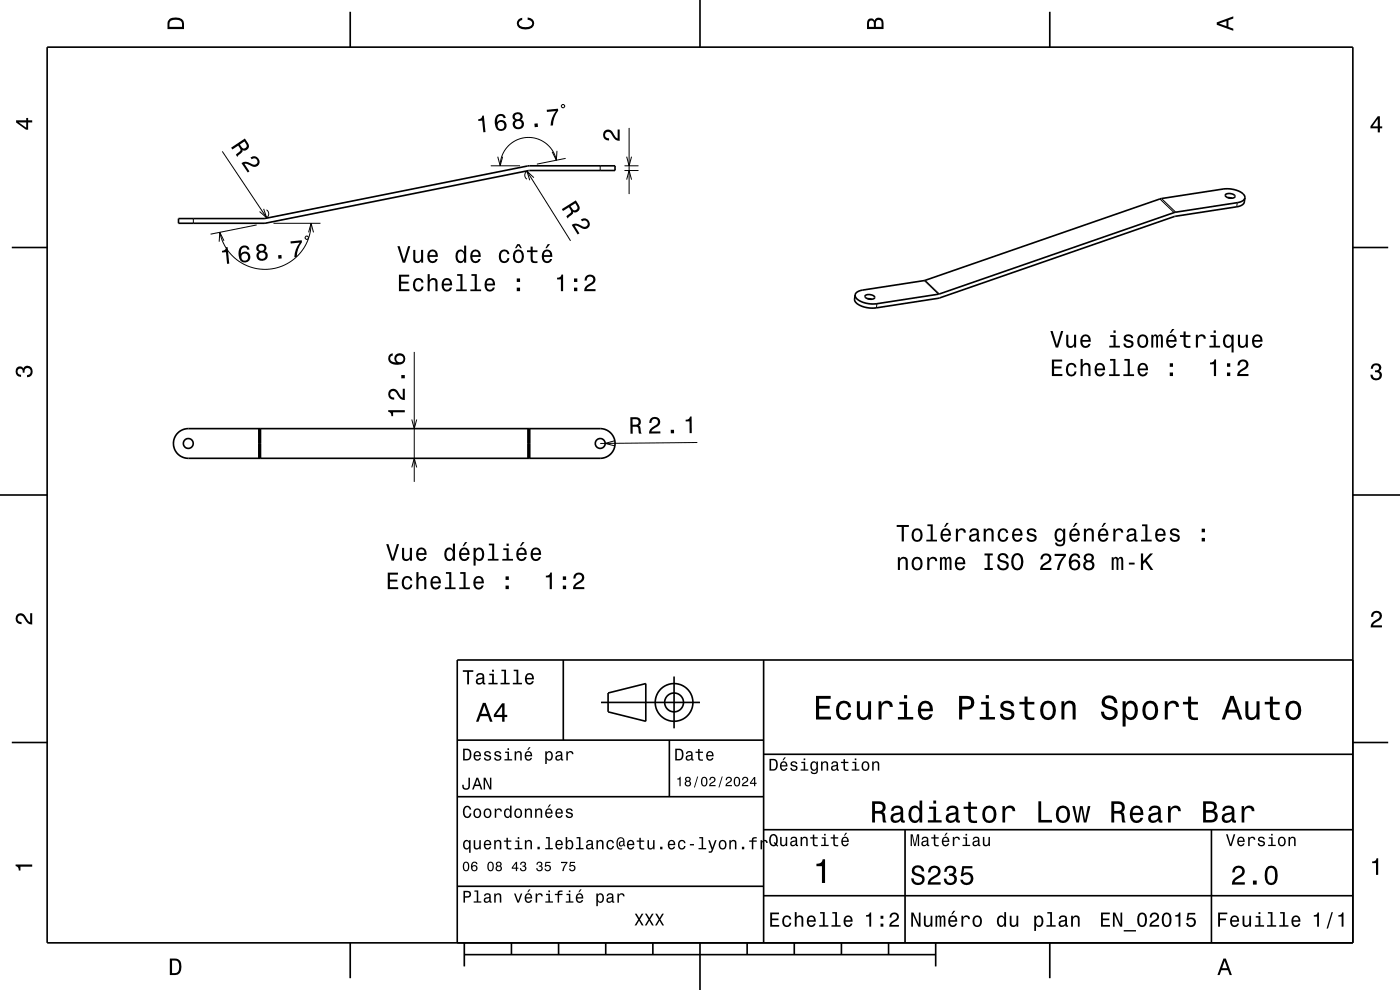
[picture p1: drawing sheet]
<svg xmlns="http://www.w3.org/2000/svg" width="297mm" height="210mm" viewBox="0 0 297 210" stroke-linecap="round" stroke-linejoin="round" font-family="sans-serif">
<g fill="none" stroke="#000" stroke-width=".21">
<path d="M47.2 32.1l9.4 14.1a1 1 0 0 0-.1-1.7M104.1 35.2h6.2M105.6 33.2l.5 2 .5-2M111.8 38a1 1 0 0 1 0-1.7l9.2 14.8M113.3 37.7l-1.5-1.4 .6 1.9M118 34a6 6 0 0 0-6.5-4.8 6 6 0 0 0-5.4 6M118.2 32l-.2 2-.9-1.8M119.3 22.2l.5 .2-.2 .5-.5-.2zM120 33.6l-6.1 1.2M127.3 35.2v1M132.5 36.2h3M132.5 35.2h3"/>
<path d="M132.9 33.2l.6 2 .5-2M132.9 38.1l.6-1.9 .5 1.9M133.5 27.1v14.1M41 46.4v1M47.5 51.1l-.9-1.8-.1 2M54.4 47.7l-9.7 2M55.9 44.3l.7 1.9-1.5-1.3M58 47.4h10M64.9 50.1l.5 .2-.2 .5h-.2l-.3-.2zM65.5 49.3l.5-1.9 .5 1.9M66 47.4a9.8 9.8 0 0 1-8.8 9.7 9.8 9.8 0 0 1-10.6-7.8M196.1 59.5l3 2.9"/>
<path d="M196.3 59.5l3 2.9M246.1 42.2l3 2.9M246.4 42.1l3 2.9M262.5 43l-.1 .9M87.9 74.6v27.6M186 64.4l-.1 .9M87.4 89l.5 1.9 .5-1.9M87.4 99.2l.5-2 .5 2M130.3 93.5l-1.9 .6 1.9 .5M147.9 93.9l-20.6 .2"/>
</g>
<g fill="none" stroke="#000" stroke-width=".35">
<path d="M10 10h277v190h-277zM74.3 2.5v7.5M148.5 0v10M222.7 2.5v7.5M2.5 52.5h7.5M37.9 46.4l18.3-.1 55.9-11.1h18.4v1h-18.4l-55.8 11.1-18.4 .1zM260 41.2a1.43 1.43 0 0 1 2 .5 1.33 1.33 0 0 1-2.1-.4zM260.5 41.9l.8 .1M264.1 42l-.4 .6-1 .4-13.5 2.1-49.9 17.3-13.3 2a4.8 4.8 0 0 1-4.5-1.5l-.1-.3M264.1 42l-.2 1.1-.9 .6-13.9 2.2-49.9 17.3-13.3 2.1a4.8 4.8 0 0 1-4.6-1.5l.1-1.2M264.1 42a2.35 2.35 0 0 0-2.3-1.8l-2.2-.1-13.4 2.1-49.9 17.3-13.5 2.1-1 .4-.4 .6M287 52.5h7.5"/>
<path d="M183.6 62.7a1.47 1.47 0 0 1 2 .4 1.35 1.35 0 0 1-2.1-.3zM184 63.4l.9 .1M37.7 91.9l1-.7 1.2-.3h87.4a3.2 3.2 0 0 1 3.2 3.2 3.2 3.2 0 0 1-3.2 3.1h-87.4a3.1 3.1 0 0 1-2.9-1.9 3.1 3.1 0 0 1 .7-3.4zM54.9 90.9v6.3M55.2 90.9v6.3M112 90.9v6.3M112.3 90.9v6.3M0 105h10M287 105h10M119.5 140v17M162 140v60M287 140h-190v60"/>
<path d="M2.5 157.5h7.5M97 157h65M127.5 149h21M129 147l8-2v8l-8-2zM142 157v12M143 143.5v11M287 157.5h7.5M97 169h65M162 176h125M162 160h125M192 176v24M257 176v24"/>
<path d="M97 188h65M162 190h125M74.3 200v7.5M98.5 202.5h100M98.5 200v5M108.5 200v2.5M118.5 200v2.5M128.5 200v2.5M138.5 200v2.5M148.5 200v10M158.5 200v2.5M168.5 200v2.5"/>
<path d="M178.5 200v2.5M188.5 200v2.5M198.5 200v5M222.7 200v7.5"/>
<circle cx="39.9" cy="94.1" r="1.05"/>
<circle cx="127.3" cy="94.1" r="1.05"/>
<circle cx="143" cy="149" r="2"/>
<circle cx="143" cy="149" r="4"/>
</g>
<g fill="#000">
<path d="M36 4a2.18 2.18 0 0 0-.5 2.2h3.5v-1.2a1.43 1.43 0 0 0-1.7-1.3zM36.3 4.4a2.15 2.15 0 0 1 2.2 .3l.1 1h-2.6v-1z" fill-rule="evenodd"/>
<path d="M109.9 4.2l.9-.4v.4a.7 .7 0 0 0-.7 .5 .7 .7 0 0 0 .3 .8 1.7 1.7 0 0 0 2.5-.5 .9 .9 0 0 0-1-.8v-.5a1.24 1.24 0 0 1 1.4 1.1 1.24 1.24 0 0 1-1 1.4 2.22 2.22 0 0 1-2.5-.7l-.2-.5z" fill-rule="evenodd"/>
<path d="M184.2 4.2l-.3 .7v1.3h3.5v-1.3a.98 .98 0 0 0-.7-1.1 .98 .98 0 0 0-1.2 .6 .84 .84 0 0 0-1.3-.2zM184.5 4.5a.54 .54 0 0 1 .6-.1 .54 .54 0 0 1 .3 .6v.7h-1zM185.9 4.4a.62 .62 0 0 1 .8-.1 .62 .62 0 0 1 .3 .6v.8h-1.2z" fill-rule="evenodd"/>
<path d="M258.1 4.7v.6l3.5 1.2v-.4l-1-.4v-1.4l1-.4v-.4zM258.6 5l1.6-.5v1z" fill-rule="evenodd"/>
<path d="M3.4 25.5v.5l2.1 1.5h.5v-1.5h.8v-.5h-.8v-.5h-.4v.5zM4 26h1.6v1.1z" fill-rule="evenodd"/>
<path d="M49 31.3l.3 .4 1.2-.8a.85 .85 0 0 1 .3 1.3l-.8 .6 .3 .5 1.1-1.1v-.4a.97 .97 0 0 0 1.2-.2 .97 .97 0 0 0 0-1.2l-.6-1zM50.9 30.7l1-.7a1.08 1.08 0 0 1 .4 1.2 .6 .6 0 0 1-.6 .3 .6 .6 0 0 1-.5-.4z" fill-rule="evenodd"/>
<path d="M51.2 34.6a2.35 2.35 0 0 1 2.5 .3 .69 .69 0 0 0 .9-.8 .69 .69 0 0 0-1.2-.3l-.3-.4a1.18 1.18 0 0 1 1.7 .1 1.18 1.18 0 0 1-.1 1.7 1.18 1.18 0 0 1-1.7-.2l-.6-.2h-.5l1 1.6-.3 .2z" fill-rule="evenodd"/>
<path d="M101.4 25.3l.1 .4 .8-.1 .2 2.5 .5-.1-.4-3.5h-.3a.77 .77 0 0 1-.9 .8zM105.4 24.5a2.39 2.39 0 0 0 .5 3.2 1.16 1.16 0 0 0 1.4-.5 1.16 1.16 0 0 0-.3-1.5 1.16 1.16 0 0 0-1.6 .2 1.02 1.02 0 0 1 .7-1.3 .58 .58 0 0 1 .7 .5l.5-.1a1.12 1.12 0 0 0-.8-.8 1.12 1.12 0 0 0-1.1 .3zM105.5 26.6a.75 .75 0 0 1 1.5 0 .75 .75 0 0 1-1.5 0zM108.9 24.1a.84 .84 0 0 0 .4 1.4 1.11 1.11 0 0 0-.3 1.6 1.11 1.11 0 0 0 1.6 .2 1.03 1.03 0 0 0 .6-1 1.03 1.03 0 0 0-.7-.9 .89 .89 0 0 0 .3-1.1 .89 .89 0 0 0-1.1-.5zM109.2 26.3a.75 .75 0 0 1 1.5 0 .75 .75 0 0 1-1.5 0zM109.2 24.8a.6 .6 0 0 1 1.2 0 .6 .6 0 0 1-1.2 0zM113.4 26.2v.8l.7-.1v-.7zM116 23.3v.4l1.9-.1a5.2 5.2 0 0 0-1.1 3.1l.5-.1a5.3 5.3 0 0 1 1.1-3.1v-.4z" fill-rule="evenodd"/>
<path d="M128.2 27.8a1.22 1.22 0 0 1 2 .7l.4 .6 .4 .3v-1.9h.5v2.4a1.8 1.8 0 0 1-1.8-1.4 .71 .71 0 0 0-.8-.5 .71 .71 0 0 0-.6 .8 .71 .71 0 0 0 .9 .5v.5a1.18 1.18 0 0 1-1.2-.7 1.18 1.18 0 0 1 .2-1.3z" fill-rule="evenodd"/>
<path d="M292.3 24.7l-1.6 2.1v.4h1.6v.9h.4v-.9h.5v-.4h-.5v-2.1zM292.3 25.2v1.6h-1.1z" fill-rule="evenodd"/>
<path d="M47.1 53.2v.4l.8-.1 .3 2.5 .4-.1-.3-3.5-.4 .1a.77 .77 0 0 1-.8 .7zM51 52.4a2.39 2.39 0 0 0 .5 3.2 1.16 1.16 0 0 0 1.5-.4 1.16 1.16 0 0 0-.4-1.6 1.16 1.16 0 0 0-1.5 .2 1.02 1.02 0 0 1 .7-1.3 .58 .58 0 0 1 .7 .5l.4-.1a1.11 1.11 0 0 0-.8-.8 1.11 1.11 0 0 0-1.1 .3zM51.1 54.5a.75 .75 0 0 1 1.5 0 .75 .75 0 0 1-1.5 0zM54.6 52.1a.83 .83 0 0 0 .3 1.3 1.11 1.11 0 0 0-.3 1.6 1.11 1.11 0 0 0 1.6 .2 1.03 1.03 0 0 0 .6-1 1.03 1.03 0 0 0-.7-.9 .89 .89 0 0 0 .3-1.1 .89 .89 0 0 0-1-.5zM54.9 54.3a.71 .71 0 0 1 1.4 0 .71 .71 0 0 1-1.4 0zM54.8 52.7a.6 .6 0 0 1 1.2 0 .6 .6 0 0 1-1.2 0zM59 54.1l.1 .8 .7-.1-.1-.7zM61.6 51.2l.1 .5 1.9-.2a5.2 5.2 0 0 0-1.2 3.1l.5-.1a5.3 5.3 0 0 1 1.2-3.1l-.1-.4z" fill-rule="evenodd"/>
<path d="M84.3 52.2l1.1 3.5h.5l1.1-3.5h-.4l-.9 3-.9-3zM87.7 53v1.8a.89 .89 0 0 0 .6 1 .89 .89 0 0 0 1-.5v.4h.5v-2.7h-.5v1.6a.64 .64 0 0 1-.4 .7 .64 .64 0 0 1-.8-.3v-2zM90.9 53.3a1.54 1.54 0 0 0 .8 2.5 1.05 1.05 0 0 0 1.1-.9h-.4l-.2 .4-.4 .1a.76 .76 0 0 1-.7-.9h1.8a1.16 1.16 0 0 0-.5-1.4 1.16 1.16 0 0 0-1.5 .2zM91.3 53.5a.66 .66 0 0 1 .8-.1 .66 .66 0 0 1 .3 .7h-1.3zM96.9 53.3a1.58 1.58 0 0 0 .8 2.5l.4-.1 .4-.4v.4h.4v-3.6h-.4v1.3a.89 .89 0 0 0-1.6-.1zM97.3 53.6a.62 .62 0 0 1 .6-.3 .62 .62 0 0 1 .5 .6 1.12 1.12 0 0 1-.6 1.5 1.19 1.19 0 0 1-.5-1.8zM100.1 53.3a1.54 1.54 0 0 0 .8 2.5 1.06 1.06 0 0 0 1-.9h-.4l-.2 .4-.4 .1a.76 .76 0 0 1-.7-.9h1.8a1.16 1.16 0 0 0-.5-1.4 1.16 1.16 0 0 0-1.4 .2zM100.4 53.5a.66 .66 0 0 1 .8-.1 .66 .66 0 0 1 .3 .7h-1.3zM106.1 53.3a1.53 1.53 0 0 0 .9 2.5 1.07 1.07 0 0 0 1.1-1h-.5a.67 .67 0 0 1-.6 .6 .67 .67 0 0 1-.7-.6 1.11 1.11 0 0 1 .7-1.5 .6 .6 0 0 1 .6 .6h.5a1.09 1.09 0 0 0-.8-1 1.09 1.09 0 0 0-1.2 .4zM109.7 51.8l-.4 .8h.3l.4-.5 .4 .5h.3l-.5-.8zM109.1 53.3a1.53 1.53 0 0 0 .9 2.5 1.48 1.48 0 0 0 1.2-1.4 1.48 1.48 0 0 0-1.2-1.5l-.5 .1zM109.4 53.6a.67 .67 0 0 1 .8-.3 .67 .67 0 0 1 .4 .6 1.11 1.11 0 0 1-.6 1.5 1.17 1.17 0 0 1-.6-1.8zM112.6 52.3v.8h-.8v.4h.8v1.8a1.04 1.04 0 0 0 1.4 .5v-.4a.68 .68 0 0 1-1-.3v-1.6h1v-.4h-1v-.8zM116.2 51.8l-.5 .8h.3l.7-.8zM115.2 53.3a1.54 1.54 0 0 0 .8 2.5 1.05 1.05 0 0 0 1.1-.9h-.4l-.2 .4-.4 .1a.76 .76 0 0 1-.7-.9h1.8a1.16 1.16 0 0 0-.5-1.4 1.16 1.16 0 0 0-1.5 .2zM115.6 53.5a.66 .66 0 0 1 .8-.1 .66 .66 0 0 1 .3 .7h-1.3z" fill-rule="evenodd"/>
<path d="M119.2 44.4l.2 .4 1.3-.8a.85 .85 0 0 1 .2 1.3l-.7 .6 .2 .4 1.1-1 .1-.3a.97 .97 0 0 0 1.2-.3 .97 .97 0 0 0 0-1.2l-.6-1zM121.1 43.7l.9-.6a1.1 1.1 0 0 1 .4 1.2 .6 .6 0 0 1-.6 .3 .6 .6 0 0 1-.5-.4z" fill-rule="evenodd"/>
<path d="M121.3 47.7a1.81 1.81 0 0 1 2.2 .3 .71 .71 0 0 0 1-.1 .71 .71 0 0 0 0-1 .71 .71 0 0 0-1 .1l-.3-.4a1.18 1.18 0 0 1 1.7 .1 1.18 1.18 0 0 1-.2 1.7 1.18 1.18 0 0 1-1.7-.2l-.6-.3h-.5l1 1.6-.3 .2z" fill-rule="evenodd"/>
<path d="M84.6 58.3v3.5h2.3v-.5h-1.8v-1.1h1.6v-.5h-1.6v-1h1.7v-.4zM87.9 59.3a1.53 1.53 0 0 0 .8 2.6 1.06 1.06 0 0 0 1.1-1.1h-.4a.67 .67 0 0 1-.6 .7 .67 .67 0 0 1-.7-.6 1.12 1.12 0 0 1 .7-1.5 .6 .6 0 0 1 .6 .6h.4a1.09 1.09 0 0 0-.7-1 1.09 1.09 0 0 0-1.2 .3zM90.7 58.1v3.7h.5v-1.6a.63 .63 0 0 1 .4-.8 .63 .63 0 0 1 .8 .4v2h.4v-1.8a.88 .88 0 0 0-.6-1 .88 .88 0 0 0-1 .5v-1.4zM94 59.3a1.55 1.55 0 0 0 .8 2.6 1.06 1.06 0 0 0 1.1-.9h-.5l-.2 .3-.4 .2a.76 .76 0 0 1-.7-1h1.8a1.17 1.17 0 0 0-.5-1.3 1.17 1.17 0 0 0-1.4 .1zM94.3 59.6a.66 .66 0 0 1 .8-.2 .66 .66 0 0 1 .4 .8h-1.4zM97 58.1v.4h.7v2.9h-.9v.4h2.2v-.4h-.9v-3.3zM100 58.1v.4h.7v2.9h-.9v.4h2.3v-.4h-.9v-3.3zM103.1 59.3a1.54 1.54 0 0 0 .8 2.6 1.06 1.06 0 0 0 1.1-.9h-.5l-.2 .3-.4 .2a.76 .76 0 0 1-.6-1h1.7a1.17 1.17 0 0 0-.5-1.3 1.17 1.17 0 0 0-1.4 .1zM103.4 59.6a.66 .66 0 0 1 .8-.2 .66 .66 0 0 1 .4 .8h-1.3zM109.6 61v.8h.7v-.8zM109.6 59.1v.7h.7v-.7z" fill-rule="evenodd"/>
<path d="M118.2 58.9v.4h.8v2.5h.5v-3.6h-.4a.78 .78 0 0 1-.9 .7zM121.8 61v.8h.7v-.8zM121.8 59.1v.7h.7v-.7zM124.3 58.6l-.3 .9h.5a.71 .71 0 0 1 .5-.8 .71 .71 0 0 1 .8 .5 .71 .71 0 0 1-.5 .8 1.8 1.8 0 0 0-1.4 1.8h2.4v-.5h-1.9a2.2 2.2 0 0 1 1.5-1.1 1.13 1.13 0 0 0 .1-1.7 1.13 1.13 0 0 0-1.7 .1z" fill-rule="evenodd"/>
<path d="M223.2 76.3v3.5h2.2v-.5h-1.8v-1.1h1.6v-.5h-1.6v-1h1.7v-.4zM226.4 77.3a1.53 1.53 0 0 0 .9 2.6 1.05 1.05 0 0 0 1.1-1.1h-.5a.67 .67 0 0 1-.6 .7 .67 .67 0 0 1-.7-.6 1.11 1.11 0 0 1 .7-1.5 .6 .6 0 0 1 .6 .6h.5a1.09 1.09 0 0 0-.8-1 1.09 1.09 0 0 0-1.2 .3zM229.2 76.1v3.7h.5v-1.6a.63 .63 0 0 1 .4-.8 .63 .63 0 0 1 .8 .4v2h.4v-1.8a.88 .88 0 0 0-.6-1 .88 .88 0 0 0-1 .5v-1.4zM232.5 77.3a1.54 1.54 0 0 0 .8 2.6 1.06 1.06 0 0 0 1.1-.9h-.4l-.3 .3-.3 .2a.76 .76 0 0 1-.7-1h1.7a1.16 1.16 0 0 0-.4-1.3 1.16 1.16 0 0 0-1.5 .1zM232.9 77.6a.66 .66 0 0 1 .8-.2 .66 .66 0 0 1 .3 .8h-1.3zM235.5 76.1v.4h.7v2.9h-.9v.4h2.2v-.4h-.9v-3.3zM238.5 76.1v.4h.7v2.9h-.9v.4h2.3v-.4h-.9v-3.3zM241.6 77.3a1.54 1.54 0 0 0 .8 2.6 1.06 1.06 0 0 0 1.1-.9h-.4l-.3 .3-.3 .2a.76 .76 0 0 1-.7-1h1.7a1.17 1.17 0 0 0-.4-1.3 1.17 1.17 0 0 0-1.5 .1zM242 77.6a.66 .66 0 0 1 .8-.2 .66 .66 0 0 1 .3 .8h-1.3zM248.2 79v.8h.6v-.8zM248.2 77.1v.7h.6v-.7z" fill-rule="evenodd"/>
<path d="M222.8 70.2l1.2 3.5h.5l1.1-3.5h-.5l-.9 3-.9-3zM226.2 71v1.8a.89 .89 0 0 0 .6 1 .89 .89 0 0 0 1.1-.5v.4h.4v-2.7h-.5v1.6a.65 .65 0 0 1-.3 .7 .65 .65 0 0 1-.8-.3l-.1-2zM229.5 71.3a1.54 1.54 0 0 0 .8 2.5 1.06 1.06 0 0 0 1.1-.9h-.5l-.2 .4-.4 .1a.76 .76 0 0 1-.7-.9h1.8a1.16 1.16 0 0 0-.5-1.4 1.16 1.16 0 0 0-1.4 .2zM229.8 71.5a.66 .66 0 0 1 .8-.1 .66 .66 0 0 1 .3 .7h-1.3zM235.5 71.1v.4h.7v1.8h-.9v.4h2.3v-.4h-.9v-2.2zM236.2 70.1v.5h.5v-.5zM238.6 71.1a.75 .75 0 0 0-.2 .9 .75 .75 0 0 0 .7 .5l.9 .3a.63 .63 0 0 1-.6 .7 .63 .63 0 0 1-.7-.6h-.4a1.07 1.07 0 0 0 1.2 .9 1.07 1.07 0 0 0 .9-1.2l-.4-.4-1.1-.3a.53 .53 0 0 1 .4-.7 .53 .53 0 0 1 .7 .5h.4a1.03 1.03 0 0 0-.7-.8 1.03 1.03 0 0 0-1.1 .2zM241.6 71.3a1.53 1.53 0 0 0 .8 2.5 1.48 1.48 0 0 0 1.2-1.4 1.48 1.48 0 0 0-1.2-1.5l-.5 .1zM241.9 71.6a.67 .67 0 0 1 .7-.3 .67 .67 0 0 1 .5 .6 1.11 1.11 0 0 1-.7 1.5 1.17 1.17 0 0 1-.5-1.8zM244.2 71v2.7h.5v-2.1l.2-.3h.2l.2 .3v2.1h.4v-2.1l.3-.3 .2 .1 .1 .4v1.9h.4v-1.9a.69 .69 0 0 0-.5-.9l-.6 .4-.2-.3-.3-.1-.5 .4v-.3zM248.7 69.8l-.5 .8h.2l.7-.8zM247.7 71.3a1.54 1.54 0 0 0 .8 2.5 1.06 1.06 0 0 0 1.1-.9h-.5l-.2 .4-.4 .1a.76 .76 0 0 1-.7-.9h1.8a1.16 1.16 0 0 0-.5-1.4 1.16 1.16 0 0 0-1.4 .2zM248 71.5a.66 .66 0 0 1 .8-.1 .66 .66 0 0 1 .4 .7h-1.4zM251.1 70.3v.8h-.8v.4h.8v1.8a1.04 1.04 0 0 0 1.4 .5v-.4a.68 .68 0 0 1-1-.3v-1.6h1v-.4h-1v-.8zM253.7 71v2.7h.4v-1.5a.66 .66 0 0 1 .4-.8 .66 .66 0 0 1 .8 .2l.1 .3h.4a.89 .89 0 0 0-.7-1 .89 .89 0 0 0-1 .6v-.5zM256.8 71.1v.4h.7v1.8h-.9v.4h2.2v-.4h-.9v-2.2zM257.5 70.1v.5h.4v-.5zM259.7 71.3a1.57 1.57 0 0 0 .8 2.5l.4-.1 .4-.4v1.5h.4v-3.8h-.4v.4l-.2-.2a.88 .88 0 0 0-1.4 .1zM260.1 71.6a.62 .62 0 0 1 .7-.3 .62 .62 0 0 1 .4 .6 1.12 1.12 0 0 1-.6 1.5 1.19 1.19 0 0 1-.5-1.8zM262.6 71v1.8a.89 .89 0 0 0 .6 1 .89 .89 0 0 0 1.1-.5v.4h.4v-2.7h-.4v1.6a.65 .65 0 0 1-.4 .7 .65 .65 0 0 1-.8-.3v-2zM265.9 71.3a1.54 1.54 0 0 0 .8 2.5 1.06 1.06 0 0 0 1.1-.9h-.4l-.3 .4-.3 .1a.76 .76 0 0 1-.7-.9h1.7a1.16 1.16 0 0 0-.5-1.4 1.16 1.16 0 0 0-1.4 .2zM266.3 71.5a.66 .66 0 0 1 .7-.1 .66 .66 0 0 1 .4 .7h-1.3z" fill-rule="evenodd"/>
<path d="M256.7 76.9v.4h.8v2.5h.5v-3.6h-.4a.77 .77 0 0 1-.9 .7zM260.3 79v.8h.7v-.8zM260.3 77.1v.7h.7v-.7zM262.8 76.6l-.3 .9h.5a.7 .7 0 0 1 .5-.8 .7 .7 0 0 1 .9 .5 .7 .7 0 0 1-.5 .8 1.8 1.8 0 0 0-1.5 1.8h2.5v-.5h-1.9a2.2 2.2 0 0 1 1.4-1.1 1.13 1.13 0 0 0 .1-1.7 1.13 1.13 0 0 0-1.7 .1z" fill-rule="evenodd"/>
<path d="M291.1 77.4a1.08 1.08 0 0 1 1.4-.2 1.08 1.08 0 0 1 .4 1.2l-.3 .3a1.06 1.06 0 0 1 .5 1.3 1.06 1.06 0 0 1-1.2 .7 1.1 1.1 0 0 1-1.2-1.2h.5a.71 .71 0 0 0 1 .8 .71 .71 0 0 0 .1-1.3h-.6v-.4a.61 .61 0 0 0 .8-.3 .61 .61 0 0 0-.2-.8 .61 .61 0 0 0-.9 .2l-.1 .5h-.5z" fill-rule="evenodd"/>
<path d="M3.6 78a.86 .86 0 0 1 1.4 .2 1.06 1.06 0 0 1 1.2-.6 1.06 1.06 0 0 1 .7 1.2 1.1 1.1 0 0 1-1.2 1.2v-.4a.71 .71 0 0 0 .8-1 .71 .71 0 0 0-1.3-.1v.6h-.4a.61 .61 0 0 0-.3-.8 .61 .61 0 0 0-.8 .2 .61 .61 0 0 0 .2 .8l.6 .2v.4a1.15 1.15 0 0 1-1.2-.6 1.15 1.15 0 0 1 .3-1.3z" fill-rule="evenodd"/>
<path d="M82.4 87v.3a.77 .77 0 0 1 .6 1h.4v-.8h2.5v-.5zM82.6 82.8a1.2 1.2 0 0 0-.1 1.3 1.2 1.2 0 0 0 1.1 .7v-.5a.7 .7 0 0 1-.8-.5 .7 .7 0 0 1 .5-.8 .7 .7 0 0 1 .8 .5 1.8 1.8 0 0 0 1.8 1.4v-2.4h-.5v1.9a2.2 2.2 0 0 1-1.1-1.5 1.1 1.1 0 0 0-1.7-.1zM85.1 79.6v.6h.8v-.6zM82.6 75.3a1.33 1.33 0 0 0 0 1.4 1.33 1.33 0 0 0 1.3 .7 1.63 1.63 0 0 0 2.1-1.3 1.15 1.15 0 0 0-1.6-1.1 1.15 1.15 0 0 0-.4 1.9 1.03 1.03 0 0 1-1.2-.8 .58 .58 0 0 1 .5-.7v-.4zM84.1 76.2a.75 .75 0 0 1 1.5 0 .75 .75 0 0 1-1.5 0z" fill-rule="evenodd"/>
<path d="M133.7 88.5l.1 3.5h.4v-1.5a1.09 1.09 0 0 1 1.2 .3l.2 1.2h.5l-.3-1.5-.3-.2a.97 .97 0 0 0 .4-1.2 .97 .97 0 0 0-1-.6zM134.2 88.9a1.09 1.09 0 0 1 1.2 .3 .6 .6 0 0 1 0 .7 .6 .6 0 0 1-.7 .2h-.5z" fill-rule="evenodd"/>
<path d="M138.1 88.8l-.4 .9h.5a.7 .7 0 0 1 .5-.8 .7 .7 0 0 1 .9 .5 .7 .7 0 0 1-.5 .8 1.81 1.81 0 0 0-1.4 1.8l2.4-.1v-.4h-1.9a1.69 1.69 0 0 1 1.1-.9 1.15 1.15 0 0 0 .6-1.8 1.15 1.15 0 0 0-1.8 0zM142.3 91.2v.7h.7v-.7zM145.5 89v.4h.8v2.5h.5l-.1-3.5h-.3a.77 .77 0 0 1-.9 .6z" fill-rule="evenodd"/>
<path d="M81.9 115.4l1.2 3.5h.5l1.1-3.5h-.5l-.9 3-.9-3zM85.3 116.2v1.8a.89 .89 0 0 0 .6 1 .89 .89 0 0 0 1.1-.5v.4h.4v-2.7h-.5v1.6a.65 .65 0 0 1-.3 .8 .65 .65 0 0 1-.8-.3l-.1-2.1zM88.6 116.5a1.54 1.54 0 0 0 .8 2.5 1.06 1.06 0 0 0 1.1-.9h-.5l-.2 .4-.4 .1a.76 .76 0 0 1-.7-.9h1.8a1.17 1.17 0 0 0-.5-1.4 1.17 1.17 0 0 0-1.4 .2zM88.9 116.7a.66 .66 0 0 1 .8-.1 .66 .66 0 0 1 .3 .7h-1.3zM94.5 116.5a1.57 1.57 0 0 0 .8 2.5l.4-.1 .4-.4v.4h.4v-3.6h-.4v1.3a.89 .89 0 0 0-1.6-.1zM94.9 116.8a.62 .62 0 0 1 .7-.3 .62 .62 0 0 1 .4 .6 1.12 1.12 0 0 1-.6 1.5 1.19 1.19 0 0 1-.5-1.8zM98.6 115l-.5 .8h.3l.7-.8zM97.7 116.5a1.54 1.54 0 0 0 .8 2.5 1.06 1.06 0 0 0 1.1-.9h-.5l-.2 .4-.4 .1a.76 .76 0 0 1-.7-.9h1.8a1.17 1.17 0 0 0-.5-1.4 1.17 1.17 0 0 0-1.4 .2zM98 116.7a.66 .66 0 0 1 .8-.1 .66 .66 0 0 1 .4 .7h-1.4zM100.5 116.2v3.8h.4v-1.5a.93 .93 0 0 0 1 .5 .93 .93 0 0 0 .8-.8 1.51 1.51 0 0 0-1-2.1l-.5 .1-.3 .4v-.4zM101.1 116.8a.63 .63 0 0 1 .7-.3 .63 .63 0 0 1 .4 .6 1.13 1.13 0 0 1-.6 1.5 1.19 1.19 0 0 1-.5-1.8zM103.7 115.3v.4h.7v2.9h-.9v.3h2.3v-.3h-1v-3.3zM106.8 116.3v.4h.7v1.9h-.9v.3h2.2v-.3h-.9v-2.3zM107.5 115.3v.5h.4v-.5zM110.8 115l-.5 .8h.3l.7-.8zM109.8 116.5a1.54 1.54 0 0 0 .8 2.5 1.06 1.06 0 0 0 1.1-.9h-.4l-.2 .4-.4 .1a.76 .76 0 0 1-.7-.9h1.8a1.17 1.17 0 0 0-.5-1.4 1.17 1.17 0 0 0-1.5 .2zM110.2 116.7a.66 .66 0 0 1 .8-.1 .66 .66 0 0 1 .3 .7h-1.3zM112.9 116.5a1.54 1.54 0 0 0 .8 2.5 1.06 1.06 0 0 0 1-.9h-.4l-.2 .4-.4 .1a.76 .76 0 0 1-.7-.9h1.8a1.17 1.17 0 0 0-.5-1.4 1.17 1.17 0 0 0-1.4 .2zM113.2 116.7a.66 .66 0 0 1 .8-.1 .66 .66 0 0 1 .3 .7h-1.3z" fill-rule="evenodd"/>
<path d="M190.2 111.4v.4h1.1v3.1h.4v-3.1h1.1v-.4zM193.7 112.4a1.52 1.52 0 0 0 .9 2.6 1.48 1.48 0 0 0 1.1-1.5 1.48 1.48 0 0 0-1.1-1.4l-.5 .1zM194 112.7a.67 .67 0 0 1 .7-.2 .67 .67 0 0 1 .5 .5 1.11 1.11 0 0 1-.6 1.6 1.17 1.17 0 0 1-.6-1.9zM196.7 111.2v.4h.7v2.9h-.9v.4h2.3v-.4h-.9v-3.3zM200.8 110.9l-.5 .9h.3l.7-.9zM199.8 112.4a1.54 1.54 0 0 0 .8 2.6 1.06 1.06 0 0 0 1.1-.9h-.4l-.3 .3-.3 .2a.75 .75 0 0 1-.7-1h1.7a1.17 1.17 0 0 0-.4-1.3 1.17 1.17 0 0 0-1.5 .1zM200.2 112.7a.66 .66 0 0 1 .8-.2 .66 .66 0 0 1 .3 .8h-1.3zM202.8 112.2v2.7h.4v-1.6a.66 .66 0 0 1 .4-.8 .66 .66 0 0 1 .8 .3l.1 .2h.4a.89 .89 0 0 0-.7-.9 .89 .89 0 0 0-1 .5v-.4zM205.9 112.3l-.2 .6h.4a.55 .55 0 0 1 .7-.5 .55 .55 0 0 1 .3 .8h-.2a1 1 0 0 0-1 .2 1 1 0 0 0-.3 1.1 .93 .93 0 0 0 1.7 0l.1 .3 .5 .1v-.4h-.2v-1.6a1.02 1.02 0 0 0-.7-.8 1.02 1.02 0 0 0-1.1 .2zM206.1 113.8l1.1-.3a.77 .77 0 0 1-.2 .9 .77 .77 0 0 1-.9 0l-.1-.3zM208.7 112.2v2.7h.4v-1.6a.63 .63 0 0 1 .6-.9 .63 .63 0 0 1 .7 .8v1.7h.4v-1.8a.89 .89 0 0 0-.6-1 .89 .89 0 0 0-1.1 .5v-.4zM212 112.4a1.53 1.53 0 0 0 .8 2.6 1.06 1.06 0 0 0 1.1-1.1h-.4a.67 .67 0 0 1-.7 .7 .67 .67 0 0 1-.7-.6 1.12 1.12 0 0 1 .7-1.6 .6 .6 0 0 1 .7 .6h.4a1.09 1.09 0 0 0-.8-.9 1.09 1.09 0 0 0-1.1 .3zM215 112.4a1.54 1.54 0 0 0 .8 2.6 1.06 1.06 0 0 0 1.1-.9h-.5l-.2 .3-.4 .2a.75 .75 0 0 1-.6-1h1.7a1.17 1.17 0 0 0-.5-1.3 1.17 1.17 0 0 0-1.4 .1zM215.3 112.7a.66 .66 0 0 1 .8-.2 .66 .66 0 0 1 .4 .8h-1.3zM218.1 112.3a.75 .75 0 0 0-.2 .8 .75 .75 0 0 0 .7 .5l.9 .4a.63 .63 0 0 1-.6 .6 .63 .63 0 0 1-.7-.6h-.4a1.07 1.07 0 0 0 1.2 .9 1.07 1.07 0 0 0 .9-1.2l-.4-.3-1.1-.3a.53 .53 0 0 1 .4-.7 .53 .53 0 0 1 .6 .5h.5a1.03 1.03 0 0 0-.7-.9 1.03 1.03 0 0 0-1.1 .3zM224 112.4a1.57 1.57 0 0 0 .8 2.6l.4-.2 .4-.4a.73 .73 0 0 1-.4 1.1 .73 .73 0 0 1-.9-.4h-.5a1.1 1.1 0 0 0 1.3 .8 1.1 1.1 0 0 0 .9-1.2v-2.5h-.4v.4l-.4-.4a.89 .89 0 0 0-1.2 .2zM224.3 112.7a.63 .63 0 0 1 .7-.2 .63 .63 0 0 1 .5 .6 1.1 1.1 0 0 1-.7 1.5 1.19 1.19 0 0 1-.5-1.9zM228.1 110.9l-.5 .9h.3l.7-.9zM227.1 112.4a1.54 1.54 0 0 0 .8 2.6 1.05 1.05 0 0 0 1.1-.9h-.4l-.2 .3-.4 .2a.75 .75 0 0 1-.7-1h1.8a1.16 1.16 0 0 0-.5-1.3 1.16 1.16 0 0 0-1.5 .1zM227.5 112.7a.66 .66 0 0 1 .8-.2 .66 .66 0 0 1 .3 .8h-1.3zM229.9 112.2v2.7h.5v-1.6a.63 .63 0 0 1 .5-.9 .63 .63 0 0 1 .7 .8v1.7h.4v-1.8a.89 .89 0 0 0-.6-1 .89 .89 0 0 0-1 .5v-.4zM234.2 110.9l-.5 .9h.3l.7-.9zM233.2 112.4a1.54 1.54 0 0 0 .8 2.6 1.06 1.06 0 0 0 1.1-.9h-.4l-.3 .3-.3 .2a.76 .76 0 0 1-.7-1h1.7a1.16 1.16 0 0 0-.4-1.3 1.16 1.16 0 0 0-1.5 .1zM233.6 112.7a.66 .66 0 0 1 .8-.2 .66 .66 0 0 1 .3 .8h-1.3zM236.2 112.2v2.7h.4v-1.6a.66 .66 0 0 1 .4-.8 .66 .66 0 0 1 .8 .3v.2h.5a.89 .89 0 0 0-.7-.9 .89 .89 0 0 0-1 .5v-.4zM239.3 112.3l-.2 .6h.4a.55 .55 0 0 1 .6-.5 .55 .55 0 0 1 .4 .8h-.2a1.14 1.14 0 0 0-1.3 .9 .73 .73 0 0 0 .8 .8l.4-.1 .5-.3 .1 .3 .5 .1v-.4h-.2v-1.6a1.02 1.02 0 0 0-1.8-.6zM239.5 113.8l1.1-.3a.77 .77 0 0 1-.2 .9 .77 .77 0 0 1-.9 0zM242.3 111.2v.4h.7v2.9h-.9v.4h2.2v-.4h-.9v-3.3zM245.4 112.4a1.54 1.54 0 0 0 .8 2.6 1.06 1.06 0 0 0 1-.9h-.4l-.2 .3-.4 .2a.75 .75 0 0 1-.7-1h1.8a1.17 1.17 0 0 0-.5-1.3 1.17 1.17 0 0 0-1.4 .1zM245.7 112.7a.66 .66 0 0 1 .8-.2 .66 .66 0 0 1 .3 .8h-1.3zM248.4 112.3a.75 .75 0 0 0-.2 .8 .75 .75 0 0 0 .7 .5l.9 .4a.63 .63 0 0 1-.6 .6 .63 .63 0 0 1-.6-.6h-.5a1.07 1.07 0 0 0 1.2 .9 1.07 1.07 0 0 0 .9-1.2l-.4-.3-1.1-.3a.53 .53 0 0 1 .5-.7 .53 .53 0 0 1 .6 .5h.4a1.03 1.03 0 0 0-.7-.9 1.03 1.03 0 0 0-1.1 .3zM254.9 114.1v.8h.7v-.8zM254.9 112.2v.7h.7v-.7z" fill-rule="evenodd"/>
<path d="M3.6 130.4a1.22 1.22 0 0 1 2 .7l.4 .6 .4 .3v-1.9h.4v2.4a1.8 1.8 0 0 1-1.7-1.4 .71 .71 0 0 0-.9-.5 .71 .71 0 0 0-.5 .8 .71 .71 0 0 0 .9 .5v.5a1.18 1.18 0 0 1-1.2-.7 1.18 1.18 0 0 1 .2-1.3z" fill-rule="evenodd"/>
<path d="M82.3 121.5v3.5h2.2v-.5h-1.8v-1.1h1.6v-.5h-1.6v-1h1.7v-.4zM85.5 122.6a1.53 1.53 0 0 0 .9 2.5 1.07 1.07 0 0 0 1.1-1.1h-.5a.67 .67 0 0 1-.6 .7 .67 .67 0 0 1-.7-.6 1.11 1.11 0 0 1 .7-1.5 .59 .59 0 0 1 .6 .6h.5a1.09 1.09 0 0 0-.8-1 1.09 1.09 0 0 0-1.2 .4zM88.3 121.4v3.6h.5v-1.6a.63 .63 0 0 1 .5-.8 .63 .63 0 0 1 .7 .7v1.7h.4v-1.8a.88 .88 0 0 0-.6-1 .88 .88 0 0 0-1 .5v-1.3zM91.6 122.6a1.54 1.54 0 0 0 .8 2.5 1.06 1.06 0 0 0 1.1-.9h-.4l-.3 .3-.3 .2a.76 .76 0 0 1-.7-1h1.7a1.16 1.16 0 0 0-.4-1.3 1.16 1.16 0 0 0-1.5 .2zM92 122.8a.66 .66 0 0 1 .8-.2 .66 .66 0 0 1 .3 .8h-1.3zM94.6 121.4v.3h.7v2.9h-.9v.4h2.2v-.4h-.9v-3.2zM97.6 121.4v.3h.7v2.9h-.9v.4h2.3v-.4h-.9v-3.2zM100.7 122.6a1.54 1.54 0 0 0 .8 2.5 1.07 1.07 0 0 0 1.1-.9h-.4l-.3 .3-.3 .2a.76 .76 0 0 1-.7-1h1.7a1.16 1.16 0 0 0-.4-1.3 1.16 1.16 0 0 0-1.5 .2zM101.1 122.8a.66 .66 0 0 1 .8-.2 .66 .66 0 0 1 .3 .8h-1.3zM107.3 124.2v.8h.6v-.8zM107.3 122.3v.7h.6v-.7z" fill-rule="evenodd"/>
<path d="M115.8 122.1v.4h.8v2.5h.5v-3.6h-.4a.77 .77 0 0 1-.9 .7zM119.4 124.2v.8h.7v-.8zM119.4 122.3v.7h.7v-.7zM121.9 121.8l-.3 .9h.5a.7 .7 0 0 1 .5-.8 .7 .7 0 0 1 .9 .5 .7 .7 0 0 1-.5 .8 1.8 1.8 0 0 0-1.5 1.8h2.5v-.5h-1.9a2.25 2.25 0 0 1 1.4-1.1 1.13 1.13 0 0 0 .1-1.7 1.13 1.13 0 0 0-1.7 .1z" fill-rule="evenodd"/>
<path d="M190.5 118.2v2.7h.4v-1.6a.63 .63 0 0 1 .5-.8 .63 .63 0 0 1 .7 .7v1.7h.5v-1.8a.89 .89 0 0 0-.6-1 .89 .89 0 0 0-1.1 .5v-.4zM193.7 118.5a1.52 1.52 0 0 0 .9 2.5 1.48 1.48 0 0 0 1.1-1.5 1.48 1.48 0 0 0-1.1-1.4l-.5 .1zM194 118.8a.67 .67 0 0 1 .7-.3 .67 .67 0 0 1 .5 .6 1.11 1.11 0 0 1-.6 1.5 1.17 1.17 0 0 1-.6-1.8zM196.7 118.2v2.7h.5v-1.5a.66 .66 0 0 1 .3-.8 .66 .66 0 0 1 .8 .2l.1 .2h.4a.89 .89 0 0 0-.7-.9 .89 .89 0 0 0-1 .5v-.4zM199.4 118.2v2.7h.4v-2.1l.2-.3h.3l.1 .3v2.1h.4v-2.1l.4-.3 .2 .1v.4v1.9h.5v-1.9a.69 .69 0 0 0-.6-.9l-.5 .4-.2-.3-.3-.1-.5 .4v-.3zM202.9 118.5a1.54 1.54 0 0 0 .7 2.5 1.05 1.05 0 0 0 1.1-.9h-.4l-.2 .4-.4 .1a.76 .76 0 0 1-.7-.9h1.8a1.16 1.16 0 0 0-.5-1.4 1.16 1.16 0 0 0-1.4 .2zM203.2 118.7a.66 .66 0 0 1 .8-.1 .66 .66 0 0 1 .3 .7h-1.3zM208.9 117.4v.4h.6v2.7h-.6v.4h1.7v-.4h-.6v-2.7h.6v-.4zM211.9 117.6a.96 .96 0 0 0-.2 1.1 .96 .96 0 0 0 .9 .6 .77 .77 0 0 1 .9 .9 .84 .84 0 0 1-.9 .3 .84 .84 0 0 1-.6-.7h-.5a1.21 1.21 0 0 0 1.5 1.2 1.21 1.21 0 0 0 .7-1.8l-.8-.3a.72 .72 0 0 1-.8-.6 .7 .7 0 0 1 .8-.6 .7 .7 0 0 1 .6 .7h.4a1.17 1.17 0 0 0-.7-1.1 1.17 1.17 0 0 0-1.3 .3zM214.9 117.8a2.52 2.52 0 0 0 .4 3.1 1.21 1.21 0 0 0 1.7-1 1.94 1.94 0 0 0-.9-2.6l-.8 .1zM215.5 117.8l.3-.1a1.7 1.7 0 0 1 .3 2.8l-.3 .1a1.13 1.13 0 0 1-.8-1.4v-.7zM221 117.7l-.3 .9h.5a.7 .7 0 0 1 .5-.8 .7 .7 0 0 1 .9 .5 .7 .7 0 0 1-.5 .9 1.8 1.8 0 0 0-1.5 1.7h2.5v-.4h-1.9a2.19 2.19 0 0 1 1.4-1.2 1.13 1.13 0 0 0 .1-1.7 1.13 1.13 0 0 0-1.7 .1zM223.7 117.5v.4h2a5.2 5.2 0 0 0-1.5 3h.5a5.3 5.3 0 0 1 1.4-3v-.4zM227.3 117.7a2.41 2.41 0 0 0 .2 3.2 1.16 1.16 0 0 0 1.5-.3 1.16 1.16 0 0 0-.2-1.6 1.16 1.16 0 0 0-1.6 .1 1.02 1.02 0 0 1 .9-1.3 .58 .58 0 0 1 .6 .5h.5a1.12 1.12 0 0 0-.8-.9 1.12 1.12 0 0 0-1.1 .3zM227.2 119.9a.75 .75 0 0 1 1.5 0 .75 .75 0 0 1-1.5 0zM230.2 117.6a.84 .84 0 0 0 .2 1.4 1.11 1.11 0 0 0-.5 1.6 1.11 1.11 0 0 0 1.6 .3 1.03 1.03 0 0 0 .7-.9 1.03 1.03 0 0 0-.6-1 .89 .89 0 0 0 .4-1.1 .89 .89 0 0 0-1-.5zM230.3 119.9a.71 .71 0 0 1 1.4 0 .71 .71 0 0 1-1.4 0zM230.4 118.4a.6 .6 0 0 1 1.2 0 .6 .6 0 0 1-1.2 0zM235.8 118.2v2.7h.4v-1.8l.3-.6h.2l.2 .3v2.1h.4v-2.1l.3-.3 .2 .1 .1 .4v1.9h.4v-1.9a.69 .69 0 0 0-.5-.9l-.6 .4-.2-.3-.3-.1-.5 .4v-.3zM239.5 119.4v.4h1.2v-.4zM242 117.4v3.5h.5v-1.2l.4-.5 1.2 1.7h.6l-1.5-2 1.4-1.5h-.6l-1.5 1.6v-1.6z" fill-rule="evenodd"/>
<path d="M291.2 129.9a1.18 1.18 0 0 1 1.9 .3 1.18 1.18 0 0 1-1 1.7l-.5 .3-.3 .5h1.9v.4h-2.4a1.8 1.8 0 0 1 1.4-1.8 .71 .71 0 0 0 .5-.8 .71 .71 0 0 0-.9-.5 .71 .71 0 0 0-.5 .8h-.4z" fill-rule="evenodd"/>
<path d="M98.2 158.8v2.5h.9a1.37 1.37 0 0 0 .7-2.2 1.56 1.56 0 0 0-1.6-.3zM98.6 159.1a.98 .98 0 0 1 1.1 .7 .98 .98 0 0 1-.6 1.2h-.5zM100.7 159.6a1.04 1.04 0 0 0-.2 1.2 1.04 1.04 0 0 0 1 .5l.5-.5h-.3l-.4 .3a.54 .54 0 0 1-.5-.7h1.3a.83 .83 0 0 0-.4-.9 .83 .83 0 0 0-1 .1zM100.9 159.7l.2-.1a.47 .47 0 0 1 .5 .1 .47 .47 0 0 1 .1 .5h-.9zM102.9 159.5l-.2 .1a.69 .69 0 0 0 .9 .9l.2 .1a.43 .43 0 0 1-.4 .5 .43 .43 0 0 1-.4-.4h-.3a.74 .74 0 0 0 .9 .7 .74 .74 0 0 0 .5-1l-1-.4a.38 .38 0 0 1 .3-.5 .38 .38 0 0 1 .4 .4h.3a.78 .78 0 0 0-1.2-.4zM105.1 159.5l-.2 .1a.69 .69 0 0 0 .9 .9l.2 .1a.43 .43 0 0 1-.4 .5 .43 .43 0 0 1-.5-.4h-.3a.74 .74 0 0 0 .9 .7 .74 .74 0 0 0 .5-1l-.9-.4a.38 .38 0 0 1 .3-.5 .38 .38 0 0 1 .4 .4h.3a.77 .77 0 0 0-1.2-.4zM107.2 159.4v.3h.5v1.3h-.7v.3h1.6v-.3h-.6v-1.6zM107.7 158.7v.4h.3v-.4zM109.2 159.4v1.9h.3v-1.1a.45 .45 0 0 1 .4-.6 .45 .45 0 0 1 .5 .5v1.2h.3v-1.3a.63 .63 0 0 0-.5-.7 .63 .63 0 0 0-.7 .4v-.3zM112.2 158.5l-.4 .6h.3l.5-.6zM111.5 159.6a1.04 1.04 0 0 0-.2 1.2 1.04 1.04 0 0 0 1.1 .5l.5-.5h-.3l-.5 .3a.54 .54 0 0 1-.5-.7h1.3a.83 .83 0 0 0-.4-.9 .83 .83 0 0 0-1 .1zM111.8 159.7l.1-.1a.48 .48 0 0 1 .5 .1 .48 .48 0 0 1 .2 .5h-1zM115.7 159.4v2.7h.3v-1.1a.66 .66 0 0 0 .7 .4 .66 .66 0 0 0 .5-.6 .91 .91 0 0 0 0-1.1 .91 .91 0 0 0-1-.3l-.2 .3v-.3zM116.1 159.8a.45 .45 0 0 1 .5-.2 .45 .45 0 0 1 .3 .4 .65 .65 0 0 1 .1 .8 .65 .65 0 0 1-.7 .2 .98 .98 0 0 1-.2-1.2zM118.1 159.5l-.2 .4h.3a.39 .39 0 0 1 .4-.3 .39 .39 0 0 1 .3 .5h-.1a.65 .65 0 0 0-1 .4 .65 .65 0 0 0 .6 .9l.6-.3 .1 .2h.4v-.2l-.2-.1v-1.1a.72 .72 0 0 0-.5-.6 .72 .72 0 0 0-.7 .2zM118.2 160.6l.8-.3a.55 .55 0 0 1-.2 .7 .55 .55 0 0 1-.6 0zM120.1 159.4v1.9h.4v-1.1a.47 .47 0 0 1 .2-.6 .47 .47 0 0 1 .6 .2v.2h.4a.64 .64 0 0 0-.5-.7 .64 .64 0 0 0-.8 .4v-.3z" fill-rule="evenodd"/>
<path d="M98.2 142.2v.3h.9v2.7h.4v-2.7h.9v-.3zM101.3 143l-.3 .5h.4a.47 .47 0 0 1 .5-.4 .47 .47 0 0 1 .4 .6l-.2 .1a.84 .84 0 0 0-1 .2 .84 .84 0 0 0 0 1.1 .9 .9 0 0 0 1.3-.2l.1 .2 .5 .1v-.3l-.3-.1v-1.3a.87 .87 0 0 0-1.4-.5zM101.4 144.3l.9-.3a.66 .66 0 0 1-.1 .7 .66 .66 0 0 1-.8 .1zM103.8 142.9v.3h.6v1.6h-.8v.4h2v-.4h-.8v-1.9zM104.4 142.1v.4h.4v-.4zM106.4 142.1v.3h.6v2.4h-.8v.4h1.9v-.4h-.7v-2.7zM109 142.1v.3h.6v2.4h-.8v.4h1.9v-.4h-.7v-2.7zM111.6 143.1a1.32 1.32 0 0 0 .7 2.1 .9 .9 0 0 0 .9-.7h-.3l-.2 .3-.4 .1a.65 .65 0 0 1-.6-.8h1.6a1 1 0 0 0-.4-1.2 1 1 0 0 0-1.3 .2zM111.9 143.3a.57 .57 0 0 1 .7-.1 .57 .57 0 0 1 .3 .6h-1.2z" fill-rule="evenodd"/>
<path d="M102.4 149.1l-1.4 4h.5l.4-1.2h1.6l.4 1.2h.6l-1.5-4zM102.7 149.7l.7 1.7h-1.3zM106.5 149.2l-1.7 2.4v.5h1.7v1h.5v-1h.6v-.5h-.6v-2.4zM106.5 149.9v1.7h-1.3z" fill-rule="evenodd"/>
<path d="M143.2 158.8v2.5h.9a1.37 1.37 0 0 0 .7-2.2 1.56 1.56 0 0 0-1.6-.3zM143.6 159.1a.98 .98 0 0 1 1.1 .7 .98 .98 0 0 1-.6 1.2h-.5zM145.7 159.5l-.2 .4h.3a.39 .39 0 0 1 .5-.3 .39 .39 0 0 1 .3 .5h-.2a.65 .65 0 0 0-.9 .4 .65 .65 0 0 0 .5 .9l.7-.3v.2h.4v-.2l-.1-.1-.1-1.1a.73 .73 0 0 0-.4-.6 .73 .73 0 0 0-.8 .2zM145.8 160.6l.8-.3a.55 .55 0 0 1-.1 .7 .55 .55 0 0 1-.7 0zM148.1 158.9v.5h-.5v.3h.5v1.3a.75 .75 0 0 0 1 .4v-.3a.48 .48 0 0 1-.7-.3v-1.1h.7v-.3h-.7v-.5zM150 159.6a1.04 1.04 0 0 0-.2 1.2 1.04 1.04 0 0 0 1.1 .5l.5-.5h-.4l-.4 .3a.54 .54 0 0 1-.5-.7h1.3a.83 .83 0 0 0-.4-.9 .83 .83 0 0 0-1 .1zM150.3 159.7l.1-.1a.48 .48 0 0 1 .5 .1 .48 .48 0 0 1 .2 .5h-1z" fill-rule="evenodd"/>
<path d="M173.1 147.6v5h3.2v-.6h-2.5v-1.7h2.2v-.6h-2.2v-1.5h2.4v-.6zM177.8 149.2a2.59 2.59 0 0 0 .5 3.4 1.58 1.58 0 0 0 2.3-1.4h-.6a.95 .95 0 0 1-.9 1 .95 .95 0 0 1-1-.9 1.59 1.59 0 0 1 .9-2.1 .85 .85 0 0 1 .9 .8h.7a1.56 1.56 0 0 0-1.1-1.3 1.56 1.56 0 0 0-1.7 .5zM181.8 148.8v2.5a1.27 1.27 0 0 0 .9 1.4 1.27 1.27 0 0 0 1.5-.7v.6h.6v-3.8h-.6v2.2a.92 .92 0 0 1-.6 1.1 .92 .92 0 0 1-1.2-.4v-2.9zM186.4 148.8v3.8h.6v-2.2a.95 .95 0 0 1 .5-1.1 .95 .95 0 0 1 1.2 .3l.1 .4h.6a1.28 1.28 0 0 0-1-1.4 1.28 1.28 0 0 0-1.4 .8v-.6zM190.8 148.9v.5h1v2.7h-1.3v.5h3.2v-.5h-1.3v-3.2zM191.8 147.4v.8h.6v-.8zM195.1 149.2a2.62 2.62 0 0 0 .5 3.4 1.57 1.57 0 0 0 2.2-1.1h-.6l-.3 .5-.5 .2a1.08 1.08 0 0 1-1-1.3h2.5a1.66 1.66 0 0 0-.7-2 1.66 1.66 0 0 0-2.1 .3zM195.6 149.5a.94 .94 0 0 1 1.2-.2 .94 .94 0 0 1 .5 1h-1.9zM203.5 147.6v5h.6v-2.1h.8a1.47 1.47 0 0 0 1.8-1.2 1.47 1.47 0 0 0-1.5-1.7zM204.1 148.2a1.6 1.6 0 0 1 1.8 .5 .86 .86 0 0 1 0 .9 .86 .86 0 0 1-.9 .3h-.9zM208.1 148.9v.5h1v2.7h-1.3v.5h3.3v-.5h-1.3v-3.2zM209.1 147.4v.8h.7v-.8zM212.6 148.9a1.08 1.08 0 0 0-.3 1.2 1.08 1.08 0 0 0 1 .7l1.1 .4a.57 .57 0 0 1 .2 .6 .57 .57 0 0 1-.5 .4 .96 .96 0 0 1-1.4-.8h-.6a1.6 1.6 0 0 0 1.3 1.4 1.6 1.6 0 0 0 1.7-.8 1.13 1.13 0 0 0-1-1.6l-1.1-.3-.2-.4a.87 .87 0 0 1 .9-.5 .87 .87 0 0 1 .8 .6h.6a1.41 1.41 0 0 0-2.1-1.1zM217.4 147.8v1.1h-1.1v.5h1.1v2.6l.2 .4 .4 .3h1.4v-.5a.97 .97 0 0 1-1.4-.5v-2.3h1.4v-.5h-1.4v-1.1zM221.1 149.2a2.56 2.56 0 0 0 .5 3.4 1.72 1.72 0 0 0 1.8-.2 1.72 1.72 0 0 0 .6-1.7 1.7 1.7 0 0 0-.9-1.9 1.7 1.7 0 0 0-2 .4zM221.6 149.6a.96 .96 0 0 1 1-.4 .96 .96 0 0 1 .7 .8 1.59 1.59 0 0 1-1 2.2 1.19 1.19 0 0 1-1-1.5zM225.2 148.8v3.8h.6v-2.2a.97 .97 0 0 1 .5-1.1 .97 .97 0 0 1 1.1 .2l.1 .7v2.4h.7v-2.5a1.27 1.27 0 0 0-.9-1.4 1.27 1.27 0 0 0-1.5 .6v-.5zM234.1 147.9a1.38 1.38 0 0 0-.3 1.5 1.38 1.38 0 0 0 1.3 .9 1.25 1.25 0 0 1 1.4 .9 1.15 1.15 0 0 1-1.3 .9 1.15 1.15 0 0 1-1-1.1h-.7a1.8 1.8 0 0 0 1.7 1.8 1.8 1.8 0 0 0 1.9-1.6 1.46 1.46 0 0 0-1.5-1.4l-.6-.2a.83 .83 0 0 1-.5-1.1 .83 .83 0 0 1 1.2-.3l.5 .5 .1 .4h.7a1.67 1.67 0 0 0-1-1.6 1.67 1.67 0 0 0-1.9 .4zM238.2 148.8v5.3h.6v-2.1a1.32 1.32 0 0 0 1.4 .7 1.32 1.32 0 0 0 1.1-1.1 2.43 2.43 0 0 0-.8-2.8 1.21 1.21 0 0 0-1.7 .5v-.5zM239.1 149.6a.9 .9 0 0 1 .9-.4 .9 .9 0 0 1 .7 .8 1.61 1.61 0 0 1-.9 2.2 1.18 1.18 0 0 1-1-1.5zM242.8 149.2a2.56 2.56 0 0 0 .5 3.4 1.72 1.72 0 0 0 1.8-.2 1.72 1.72 0 0 0 .6-1.7 1.7 1.7 0 0 0-.9-1.9 1.7 1.7 0 0 0-2 .4zM243.3 149.6a.96 .96 0 0 1 1-.4 .96 .96 0 0 1 .7 .8 1.59 1.59 0 0 1-1 2.2 1.19 1.19 0 0 1-1-1.5zM247.1 148.8v3.8h.6v-2.2a.95 .95 0 0 1 .5-1.1 .95 .95 0 0 1 1.2 .3l.1 .4h.6a1.28 1.28 0 0 0-1-1.4 1.28 1.28 0 0 0-1.4 .8v-.6zM252 147.8v1.1h-1v.5h1l.1 2.6 .2 .4 .4 .3h1.4v-.5a.97 .97 0 0 1-1.4-.5v-2.3h1.4v-.5h-1.4v-1.1zM261 147.6l-1.8 5h.6l.6-1.4h2l.5 1.4h.7l-1.9-5zM261.4 148.3l.7 2.2h-1.5zM264.2 148.8v2.5a1.27 1.27 0 0 0 .9 1.4 1.27 1.27 0 0 0 1.5-.7v.6h.6v-3.8h-.6v2.2a.92 .92 0 0 1-.6 1.1 .92 .92 0 0 1-1.1-.4l-.1-2.9zM269.4 147.8v1.1h-1.1v.5h1.1v2.6l.2 .4 .4 .3 .7 .1 .8-.1v-.5a.97 .97 0 0 1-1.4-.5l-.1-2.3h1.5v-.5h-1.5v-1.1zM273.1 149.2a2.56 2.56 0 0 0 .6 3.4 1.72 1.72 0 0 0 1.8-.2 1.72 1.72 0 0 0 .6-1.7 1.7 1.7 0 0 0-.9-1.9 1.7 1.7 0 0 0-2.1 .4zM273.6 149.6a.96 .96 0 0 1 1-.4 .96 .96 0 0 1 .7 .8 1.59 1.59 0 0 1-.9 2.2 1.19 1.19 0 0 1-1.1-1.5z" fill-rule="evenodd"/>
<path d="M99.4 165v1.6a.53 .53 0 0 1-.6 .6 .53 .53 0 0 1-.4-.7h-.3a.84 .84 0 0 0 .7 1.1 .84 .84 0 0 0 .9-.9v-1.7zM101.1 165l-.9 2.5h.3l.3-.8h1l.2 .8h.4l-1-2.5zM101.3 165.3l.3 1.1h-.7zM102.6 165v2.5h.3v-2.1l1 2.1h.3v-2.5h-.3v2l-.9-2z" fill-rule="evenodd"/>
<path d="M98.4 178.4a1.07 1.07 0 0 0-.2 1.1 1.07 1.07 0 0 0 .9 .7l.4-.3v1h.3v-2.7h-.3v.3l-.2-.3a.66 .66 0 0 0-.9 .2zM98.7 178.6a.44 .44 0 0 1 .5-.2 .44 .44 0 0 1 .3 .5 .65 .65 0 0 1 0 .7 .65 .65 0 0 1-.7 .3l-.2-.4zM100.5 178.2v1.3a.63 .63 0 0 0 .4 .7 .63 .63 0 0 0 .8-.3v.3h.3v-2h-.3v1.1a.46 .46 0 0 1-.3 .6 .46 .46 0 0 1-.6-.2v-1.5zM102.8 178.4a1.04 1.04 0 0 0-.1 1.2 1.04 1.04 0 0 0 1 .6l.5-.6h-.3l-.5 .3a.54 .54 0 0 1-.4-.6h1.2a.83 .83 0 0 0-.3-1 .83 .83 0 0 0-1.1 .1zM103.1 178.6l.1-.1a.47 .47 0 0 1 .5 0 .47 .47 0 0 1 .2 .5h-.9zM104.8 178.2v2h.4v-1.2a.45 .45 0 0 1 .2-.5 .45 .45 0 0 1 .6 .2v1.5h.3v-1.3a.63 .63 0 0 0-.4-.7 .63 .63 0 0 0-.8 .3v-.3zM107.4 177.7v.6h-.5v.3h.5l.1 1.2a.75 .75 0 0 0 1 .4v-.3a.49 .49 0 0 1-.7-.2v-1.1h.7v-.3h-.7v-.6zM109.3 178.3v.3h.5v1.3h-.6v.3h1.6v-.3h-.6v-1.6zM109.8 177.6v.3h.4v-.3zM111.4 178.2v2h.3v-1.2a.45 .45 0 0 1 .2-.5 .45 .45 0 0 1 .6 .2v1.5h.4v-1.3a.63 .63 0 0 0-.5-.7 .63 .63 0 0 0-.7 .3v-.3zM114 179.6v.6h.5v-.6zM115.8 177.6v.2h.5v2.1h-.6v.3h1.6v-.3h-.7v-2.3zM118 178.4a1.04 1.04 0 0 0-.2 1.2 1.04 1.04 0 0 0 1.1 .6l.5-.6h-.3l-.5 .3a.54 .54 0 0 1-.5-.6h1.3a.83 .83 0 0 0-.3-1 .83 .83 0 0 0-1.1 .1zM118.3 178.6l.1-.1a.47 .47 0 0 1 .5 0 .47 .47 0 0 1 .2 .5h-1zM120 177.6v2.6h.3v-.3a.66 .66 0 0 0 .7 .3 .66 .66 0 0 0 .6-.6 .9 .9 0 0 0 0-1 .9 .9 0 0 0-1-.4l-.3 .3v-.9zM120.5 178.6a.45 .45 0 0 1 .4-.2 .45 .45 0 0 1 .4 .5v.3a.6 .6 0 0 1-.5 .7 .84 .84 0 0 1-.3-1.3zM122.3 177.6v.2h.5v2.1h-.6v.3h1.6v-.3h-.7v-2.3zM124.6 178.3l-.2 .5h.3a.39 .39 0 0 1 .4-.4 .39 .39 0 0 1 .3 .6h-.1a.65 .65 0 0 0-1 .4 .65 .65 0 0 0 .6 .8l.6-.3 .1 .2 .4 .1v-.3h-.2v-1.2a.73 .73 0 0 0-1.2-.4zM124.7 179.4l.8-.2a.55 .55 0 0 1-.2 .6 .55 .55 0 0 1-.6 .1zM126.5 178.2v2h.3v-1.2a.45 .45 0 0 1 .3-.5 .45 .45 0 0 1 .6 .2v1.5h.3v-1.3a.63 .63 0 0 0-.4-.7 .63 .63 0 0 0-.8 .3v-.3zM128.9 178.4a1.04 1.04 0 0 0-.2 1.2 1.04 1.04 0 0 0 1.1 .6l.4-.4v-.3h-.3l-.3 .4a.72 .72 0 0 1-.6-.7 .72 .72 0 0 1 .7-.7l.2 .4h.3a.78 .78 0 0 0-.5-.7 .78 .78 0 0 0-.8 .2zM131.1 177.8a1.87 1.87 0 0 0 .2 2.3l.7 .1v-.3a.62 .62 0 0 1-.9-.5 1.21 1.21 0 0 1 .6-1.6l.4 .1 .1 .4a.7 .7 0 0 0-.9 .4 .7 .7 0 0 0 .2 .8h.5l.2-.2 .1 .2h.3l-.1-.3a1.2 1.2 0 0 0-.8-1.6zM131.6 178.7l.6-.2-.1 .7-.5 .1zM133.2 178.4a1.04 1.04 0 0 0-.2 1.2 1.04 1.04 0 0 0 1.1 .6l.4-.6h-.3l-.4 .3a.54 .54 0 0 1-.5-.6h1.3a.83 .83 0 0 0-.4-1 .83 .83 0 0 0-1 .1zM133.4 178.6l.2-.1a.47 .47 0 0 1 .5 0 .47 .47 0 0 1 .2 .5h-1zM135.6 177.7v.6h-.5v.3h.5l.1 1.2a.75 .75 0 0 0 1 .4v-.3a.49 .49 0 0 1-.7-.2l-.1-1.1h.8v-.3h-.8v-.6zM137.4 178.2v1.3a.63 .63 0 0 0 .4 .7 .63 .63 0 0 0 .8-.3v.3h.3v-2h-.4v1.1a.46 .46 0 0 1-.2 .6 .46 .46 0 0 1-.6-.2v-1.5zM140 179.6v.6h.5v-.6zM141.9 178.4a1.04 1.04 0 0 0-.2 1.2 1.04 1.04 0 0 0 1 .6l.5-.6h-.3l-.4 .3a.54 .54 0 0 1-.5-.6h1.3a.83 .83 0 0 0-.4-1 .83 .83 0 0 0-1 .1zM142.1 178.6l.2-.1a.48 .48 0 0 1 .5 0 .48 .48 0 0 1 .1 .5h-.9zM144 178.4a1.04 1.04 0 0 0-.1 1.2 1.04 1.04 0 0 0 1 .6l.5-.4v-.3h-.3l-.3 .4a.72 .72 0 0 1-.7-.7 .72 .72 0 0 1 .7-.7l.3 .4h.3a.78 .78 0 0 0-.5-.7 .78 .78 0 0 0-.9 .2zM146.4 179v.3h.8v-.3zM148.4 177.6v.2h.4v2.1h-.6v.3h1.6v-.3h-.6v-2.3zM150.2 178.2l.8 2.1-.2 .3h-.4v.3a.63 .63 0 0 0 .8-.5l.8-2.2h-.3l-.6 1.6-.5-1.6zM152.7 178.4a1.04 1.04 0 0 0-.2 1.2 1.04 1.04 0 0 0 1.1 .6 1.04 1.04 0 0 0 .5-1.3 1.04 1.04 0 0 0-1.2-.7zM152.9 178.6a.48 .48 0 0 1 .5-.2 .48 .48 0 0 1 .4 .5 .66 .66 0 0 1 0 .7 .66 .66 0 0 1-.7 .3 .97 .97 0 0 1-.2-1.3zM154.7 178.2v2h.3v-1.2a.45 .45 0 0 1 .3-.5 .45 .45 0 0 1 .6 .2v1.5h.3v-1.3a.63 .63 0 0 0-.4-.7 .63 .63 0 0 0-.8 .3v-.3zM157.4 179.6v.6h.5v-.6zM158.9 178.3v.3h.6v1.6h.3v-1.6h.7v-.3h-.7v-.3l.7-.1v-.3a.68 .68 0 0 0-.7 0 .68 .68 0 0 0-.3 .7zM161.3 178.2v2h.4v-1.2a.47 .47 0 0 1 .2-.5 .47 .47 0 0 1 .6 .2v.1h.4a.64 .64 0 0 0-.5-.6 .64 .64 0 0 0-.8 .3v-.3z" fill-rule="evenodd"/>
<path d="M98.4 171.2a1.45 1.45 0 0 0 .7 2.3 .94 .94 0 0 0 .9-1h-.3a.59 .59 0 0 1-.8 .7 1.31 1.31 0 0 1 .2-2l.3 .1 .2 .4h.4a.85 .85 0 0 0-.6-.8 .85 .85 0 0 0-1 .3zM100.6 171.7a1.04 1.04 0 0 0-.1 1.3 1.04 1.04 0 0 0 1.1 .5 1.04 1.04 0 0 0 .5-1.3 1.04 1.04 0 0 0-1.2-.7zM100.9 171.9a.48 .48 0 0 1 .5-.1 .48 .48 0 0 1 .3 .4 .66 .66 0 0 1 0 .7 .66 .66 0 0 1-.7 .3 .98 .98 0 0 1-.1-1.3zM102.8 171.7a1.04 1.04 0 0 0-.2 1.3 1.04 1.04 0 0 0 1.2 .5 1.04 1.04 0 0 0 .5-1.3 1.04 1.04 0 0 0-1.2-.7zM103 171.9a.48 .48 0 0 1 .5-.1 .48 .48 0 0 1 .4 .4 .66 .66 0 0 1 0 .7 .66 .66 0 0 1-.7 .3 .97 .97 0 0 1-.2-1.3zM105 171.5v2h.3v-1.1a.47 .47 0 0 1 .2-.6 .47 .47 0 0 1 .6 .2l.1 .1h.3a.64 .64 0 0 0-.5-.6 .64 .64 0 0 0-.7 .4v-.4zM107.1 171.7a1.06 1.06 0 0 0-.2 1.2 1.06 1.06 0 0 0 .9 .6l.4-.3v.3h.3v-2.6h-.3v.9a.63 .63 0 0 0-1.1-.1zM107.4 171.9a.44 .44 0 0 1 .4-.1 .44 .44 0 0 1 .4 .4 .65 .65 0 0 1 0 .7 .65 .65 0 0 1-.7 .3l-.2-.4zM109.3 171.7a1.04 1.04 0 0 0-.1 1.3 1.04 1.04 0 0 0 1.1 .5 1.04 1.04 0 0 0 .5-1.3 1.04 1.04 0 0 0-1.2-.7zM109.5 171.9a.48 .48 0 0 1 .6-.1 .48 .48 0 0 1 .3 .4 .66 .66 0 0 1 0 .7 .66 .66 0 0 1-.7 .3 .98 .98 0 0 1-.2-1.3zM111.4 171.5v2h.3v-1.1a.45 .45 0 0 1 .3-.7 .45 .45 0 0 1 .5 .6v1.2h.4v-1.3a.63 .63 0 0 0-.5-.7 .63 .63 0 0 0-.7 .3v-.3zM113.5 171.5v2h.3v-1.1a.45 .45 0 0 1 .3-.6 .45 .45 0 0 1 .6 .2v1.5h.3v-1.3a.63 .63 0 0 0-.4-.7 .63 .63 0 0 0-.8 .3v-.3zM116.5 170.7l-.3 .6h.2l.5-.6zM115.9 171.7a1.04 1.04 0 0 0-.2 1.2 1.04 1.04 0 0 0 1 .6l.5-.6h-.3l-.4 .4a.54 .54 0 0 1-.5-.7h1.2a.83 .83 0 0 0-.3-1 .83 .83 0 0 0-1 .1zM116.1 171.9l.2-.1a.47 .47 0 0 1 .4 .1 .47 .47 0 0 1 .2 .4h-.9zM118 171.7a1.04 1.04 0 0 0-.2 1.2 1.04 1.04 0 0 0 1.1 .6l.5-.6h-.3l-.5 .4a.53 .53 0 0 1-.5-.7h1.3a.83 .83 0 0 0-.3-1 .83 .83 0 0 0-1.1 .1zM118.3 171.9l.1-.1a.47 .47 0 0 1 .5 .1 .47 .47 0 0 1 .2 .4h-1zM120.2 171.6l-.1 .2a.69 .69 0 0 0 .8 .9l.3 .1a.43 .43 0 0 1-.4 .5 .43 .43 0 0 1-.5-.4h-.3a.74 .74 0 0 0 .9 .7 .74 .74 0 0 0 .5-1.1l-1-.3a.38 .38 0 0 1 .3-.5 .38 .38 0 0 1 .5 .3h.3a.77 .77 0 0 0-1.3-.4z" fill-rule="evenodd"/>
<path d="M143.7 165.1v.3h.4v1.4h.3v-2zM145.5 164.9l-.2 .5 .3 .3a.62 .62 0 0 0-.1 .9 .62 .62 0 0 0 .9 0 .62 .62 0 0 0-.1-.9 .58 .58 0 0 0 0-.9 .58 .58 0 0 0-.8 .1zM145.5 166.2a.41 .41 0 0 1 .8 0 .41 .41 0 0 1-.8 0zM145.6 165.3a.35 .35 0 0 1 .7 0 .35 .35 0 0 1-.7 0zM147.9 164.7l-.7 2.3h.2l.7-2.3zM148.9 165a1.15 1.15 0 0 0 .5 1.8 1.16 1.16 0 0 0 .5-1.8 .63 .63 0 0 0-1 0zM149.2 165.1l.2-.1a.98 .98 0 0 1 0 1.6l-.2-.1-.2-.3v-.7zM150.7 164.9l-.2 .6h.2a.4 .4 0 0 1 .3-.5 .4 .4 0 0 1 .5 .3 .4 .4 0 0 1-.3 .5l-.1 .1a.95 .95 0 0 0-.7 .9h1.4v-.3h-1.1l.5-.4a.67 .67 0 0 0 .5-1 .67 .67 0 0 0-1-.2zM153.1 164.7l-.7 2.3h.2l.7-2.3zM154.1 164.9l-.2 .6h.3a.4 .4 0 0 1 .3-.5 .4 .4 0 0 1 .5 .3 .4 .4 0 0 1-.3 .5l-.2 .1a.93 .93 0 0 0-.6 .9h1.4v-.3h-1.1l.5-.4a.67 .67 0 0 0 .5-1 .67 .67 0 0 0-1.1-.2zM155.8 165a1.15 1.15 0 0 0 .5 1.8 1.16 1.16 0 0 0 .5-1.8 .63 .63 0 0 0-1 0zM156.1 165.1l.2-.1a.98 .98 0 0 1 0 1.6l-.2-.1-.2-.3v-.7zM157.6 164.9l-.2 .6h.3a.4 .4 0 0 1 .3-.5 .4 .4 0 0 1 .5 .3 .4 .4 0 0 1-.3 .5l-.2 .1a.94 .94 0 0 0-.6 .9h1.3v-.3h-1l.4-.4a.67 .67 0 0 0 .6-1 .67 .67 0 0 0-1.1-.2zM160 164.8l-.9 1.2v.3h.9v.5h.2v-.5h.3v-.3h-.3v-1.2zM160 165.2v.8h-.7z" fill-rule="evenodd"/>
<path d="M163.2 161v2.5h.9a1.37 1.37 0 0 0 .7-2.2 1.58 1.58 0 0 0-1.6-.3zM163.6 161.3a.98 .98 0 0 1 1.1 .7 .98 .98 0 0 1-.6 1.2h-.5zM166.4 160.7l-.4 .6h.2l.5-.6zM165.7 161.7a1.04 1.04 0 0 0-.2 1.2 1.04 1.04 0 0 0 1 .6l.5-.6h-.3l-.4 .4a.54 .54 0 0 1-.5-.7h1.3a.83 .83 0 0 0-.4-1 .83 .83 0 0 0-1 .1zM165.9 161.9l.2-.1a.48 .48 0 0 1 .5 .1 .48 .48 0 0 1 .1 .4h-.9zM167.9 161.6l-.2 .2a.68 .68 0 0 0 .9 .9l.2 .1a.43 .43 0 0 1-.4 .5 .43 .43 0 0 1-.4-.4h-.3a.74 .74 0 0 0 .9 .7 .74 .74 0 0 0 .5-1.1l-1-.3a.38 .38 0 0 1 .3-.5 .38 .38 0 0 1 .4 .4l.3-.1a.78 .78 0 0 0-1.2-.4zM170 161.6v.3h.5v1.3h-.7v.3h1.7v-.3h-.7v-1.6zM170.5 160.9v.3h.3v-.3zM172.1 161.7a1.06 1.06 0 0 0-.2 1.2 1.06 1.06 0 0 0 .9 .6l.4-.3a.52 .52 0 0 1-.2 .7 .52 .52 0 0 1-.7-.3h-.3a.78 .78 0 0 0 .9 .6 .78 .78 0 0 0 .6-.8v-1.9h-.3v.4l-.2-.3a.64 .64 0 0 0-.9 .1zM172.4 161.9a.45 .45 0 0 1 .4-.1 .45 .45 0 0 1 .4 .4 .65 .65 0 0 1 0 .7 .65 .65 0 0 1-.7 .3l-.2-.4zM174.2 161.5v2h.3v-1.1a.45 .45 0 0 1 .3-.6 .45 .45 0 0 1 .5 .2l.1 1.5h.3v-1.3a.63 .63 0 0 0-.5-.7 .63 .63 0 0 0-.7 .3v-.3zM176.6 161.6l-.2 .5h.3a.39 .39 0 0 1 .4-.4 .39 .39 0 0 1 .3 .6h-.1a.65 .65 0 0 0-1 .4 .65 .65 0 0 0 .6 .8l.6-.3 .1 .2 .4 .1-.2-.4v-1a.73 .73 0 0 0-1.2-.5zM176.7 162.7l.8-.2a.55 .55 0 0 1-.2 .6 .55 .55 0 0 1-.6 .1zM178.9 161v.6h-.5v.3h.5l.1 1.3a.75 .75 0 0 0 1 .3v-.3a.48 .48 0 0 1-.7-.2v-1.1h.7v-.3h-.7v-.6zM180.8 161.6v.3h.5v1.3h-.6v.3h1.6v-.3h-.6v-1.6zM181.3 160.9v.3h.4v-.3zM183 161.7a1.04 1.04 0 0 0-.2 1.3 1.04 1.04 0 0 0 1.2 .5 1.04 1.04 0 0 0 .4-1.3 1.04 1.04 0 0 0-1.2-.7zM183.2 161.9a.48 .48 0 0 1 .5-.1 .48 .48 0 0 1 .4 .4 .66 .66 0 0 1 0 .7 .66 .66 0 0 1-.7 .3 .98 .98 0 0 1-.2-1.3zM185 161.5v2h.3v-1.1a.45 .45 0 0 1 .3-.6 .45 .45 0 0 1 .6 .2v1.5h.3v-1.3a.63 .63 0 0 0-.4-.7 .63 .63 0 0 0-.8 .3v-.3z" fill-rule="evenodd"/>
<path d="M163.4 177.2a1.45 1.45 0 0 0 .7 2.3l.5-.2 .3 .3 .2-.2-.3-.3a1.53 1.53 0 0 0-.5-2.2l-.6 .1zM163.8 177.3l.3-.1a1.21 1.21 0 0 1 .5 1.7l-.3-.3-.2 .2 .3 .3a.45 .45 0 0 1-.7-.1 1.62 1.62 0 0 1 .1-1.7zM165.5 177.5v1.3a.63 .63 0 0 0 .4 .7 .63 .63 0 0 0 .8-.3v.3h.3v-2h-.3v1.2a.46 .46 0 0 1-.3 .5 .46 .46 0 0 1-.6-.2v-1.5zM167.9 177.6l-.2 .5h.3a.39 .39 0 0 1 .5-.4 .39 .39 0 0 1 .2 .6h-.1a.65 .65 0 0 0-.9 .4 .65 .65 0 0 0 .5 .8l.6-.3 .1 .2 .4 .1v-.3h-.2v-1.1a.73 .73 0 0 0-1.2-.5zM168 178.7l.8-.2a.55 .55 0 0 1-.2 .6 .55 .55 0 0 1-.6 .1zM169.8 177.5v2h.4v-1.1a.45 .45 0 0 1 .2-.6 .45 .45 0 0 1 .6 .2v1.5h.3v-1.3a.63 .63 0 0 0-.4-.7 .63 .63 0 0 0-.8 .3v-.3zM172.4 177v.6h-.5v.3h.5l.1 1.3a.75 .75 0 0 0 1 .3v-.3a.49 .49 0 0 1-.7-.2v-1.1h.7v-.3h-.7v-.6zM174.3 177.6v.3h.5v1.3h-.6v.3h1.6v-.3h-.6v-1.6zM174.8 176.9v.3h.4v-.3zM176.8 177v.6h-.6v.3h.6v1.3a.74 .74 0 0 0 1 .3v-.3a.49 .49 0 0 1-.7-.2v-1.1h.7v-.3h-.7v-.6zM179.4 176.7l-.4 .6h.2l.5-.6zM178.7 177.7a1.04 1.04 0 0 0-.2 1.2 1.04 1.04 0 0 0 1 .6l.5-.6h-.3l-.4 .4a.54 .54 0 0 1-.5-.7h1.3a.83 .83 0 0 0-.4-1 .83 .83 0 0 0-1 .1zM178.9 177.9l.2-.1a.48 .48 0 0 1 .5 .1 .48 .48 0 0 1 .1 .4h-.9z" fill-rule="evenodd"/>
<path d="M185 170v4.5h.6v-1.9a1.39 1.39 0 0 1 1.5 .3l.2 1.6h.7l-.3-1.9-.4-.3a1.24 1.24 0 0 0 .5-1.5 1.24 1.24 0 0 0-1.3-.8zM185.6 170.5a1.4 1.4 0 0 1 1.6 .4 .78 .78 0 0 1-.1 .9 .78 .78 0 0 1-.8 .2h-.7zM189.4 171.2l-.3 .3v.5h.5a.71 .71 0 0 1 .8-.7 .71 .71 0 0 1 .5 1l-.2 .1a1.47 1.47 0 0 0-1.8 1.2 .93 .93 0 0 0 1.1 1l.6-.2 .5-.4 .1 .4 .7 .1v-.5h-.3v-2.1a1.31 1.31 0 0 0-2.2-.7zM189.6 173.1l1.4-.4a.99 .99 0 0 1-.2 1.1 .99 .99 0 0 1-1.2 .1l-.1-.4zM193.1 171.4a2.43 2.43 0 0 0 .4 3.1 1.12 1.12 0 0 0 1.6-.6v.6h.5v-4.7h-.5v1.7a1.14 1.14 0 0 0-2-.1zM193.5 171.7a.8 .8 0 0 1 .9-.3 .8 .8 0 0 1 .6 .7 1.43 1.43 0 0 1-.8 2 1.52 1.52 0 0 1-.7-2.4zM197.1 171.1v.5h.9v2.4h-1.2v.5h3v-.5h-1.2v-2.9zM198 169.8v.7h.6v-.7zM201.1 171.2l-.2 .3-.1 .5h.5a.71 .71 0 0 1 .8-.7 .71 .71 0 0 1 .5 1l-.2 .1a1.46 1.46 0 0 0-1.8 1.2 .93 .93 0 0 0 1.1 1l.6-.2 .5-.4 .1 .4 .8 .1v-.5h-.4v-2.1a1.31 1.31 0 0 0-2.2-.7zM201.3 173.1l1.4-.4a.99 .99 0 0 1-.2 1.1 .99 .99 0 0 1-1.2 .1l-.1-.4zM205.4 170.1v1h-1v.5h1v2.3l.2 .4 .4 .2 .6 .1h.7v-.5a.88 .88 0 0 1-1.3-.5v-2h1.3v-.5h-1.3v-1zM208.8 171.4a1.96 1.96 0 0 0 1.1 3.2 1.95 1.95 0 0 0 1.6-1.6 1.95 1.95 0 0 0-1-2l-.6-.1-.6 .1zM209.2 171.7a.86 .86 0 0 1 .9-.3 .86 .86 0 0 1 .6 .7 1.43 1.43 0 0 1-.8 2 1.51 1.51 0 0 1-.7-2.4zM212.7 171v3.5h.5v-2a.85 .85 0 0 1 .5-1 .85 .85 0 0 1 1.1 .3v.3h.6a1.15 1.15 0 0 0-.9-1.2 1.15 1.15 0 0 0-1.3 .7v-.6zM220.3 170v4.5h2.9v-.6h-2.3v-3.9zM224.4 171.4a1.96 1.96 0 0 0 1.1 3.2 1.95 1.95 0 0 0 1.6-1.6 1.95 1.95 0 0 0-1-2l-.6-.1-.6 .1zM224.8 171.7a.86 .86 0 0 1 .9-.3 .86 .86 0 0 1 .7 .7 1.43 1.43 0 0 1-.9 2 1.51 1.51 0 0 1-.7-2.4zM227.5 171l.8 3.5h.6l.5-3 .5 3h.6l.8-3.5h-.5l-.6 2.9-.5-2.9h-.6l-.5 2.9-.6-2.9zM235.8 170v4.5h.6v-1.9a1.38 1.38 0 0 1 1.5 .3l.2 1.6h.7l-.4-1.9-.4-.3a1.24 1.24 0 0 0 .6-1.5 1.24 1.24 0 0 0-1.3-.8zM236.4 170.5a1.39 1.39 0 0 1 1.5 .4 .78 .78 0 0 1 0 .9 .78 .78 0 0 1-.8 .2h-.7zM240.1 171.4a1.98 1.98 0 0 0 1 3.2 1.36 1.36 0 0 0 1.4-1.1h-.6l-.3 .4-.4 .2a.97 .97 0 0 1-.9-1.2h2.3a1.5 1.5 0 0 0-.7-1.8 1.5 1.5 0 0 0-1.8 .3zM240.5 171.6a.85 .85 0 0 1 1-.1 .85 .85 0 0 1 .5 .9h-1.7zM244 171.2l-.2 .3-.1 .5h.5a.71 .71 0 0 1 .9-.7 .71 .71 0 0 1 .5 1l-.3 .1a1.46 1.46 0 0 0-1.7 1.2 .93 .93 0 0 0 1 1l.6-.2 .5-.4 .2 .4 .7 .1v-.5h-.3l-.1-2.1a1.31 1.31 0 0 0-2.2-.7zM244.3 173.1l1.4-.4a.99 .99 0 0 1-.3 1.1 .99 .99 0 0 1-1.1 .1l-.2-.4zM247.8 171v3.5h.6v-2a.85 .85 0 0 1 .4-1 .85 .85 0 0 1 1.1 .3v.3h.6a1.15 1.15 0 0 0-.9-1.2 1.15 1.15 0 0 0-1.3 .7v-.6zM255.2 170v4.5h1.7a1.26 1.26 0 0 0 1.4-1 1.26 1.26 0 0 0-.8-1.5 1.1 1.1 0 0 0 .6-1.3 1.1 1.1 0 0 0-1.3-.7zM255.8 170.5h1a.68 .68 0 0 1 .8 .7 .68 .68 0 0 1-.9 .6h-.9zM255.8 172.4h1a.78 .78 0 0 1 .9 .7 .78 .78 0 0 1-.8 .8h-1.1zM259.7 171.2l-.3 .3-.1 .5h.5a.71 .71 0 0 1 .9-.7 .71 .71 0 0 1 .5 1l-.3 .1a1.46 1.46 0 0 0-1.7 1.2 .93 .93 0 0 0 1 1l.6-.2 .6-.4 .1 .4 .7 .1v-.5h-.3v-2.1a1.31 1.31 0 0 0-2.2-.7zM259.9 173.1l1.4-.4a.99 .99 0 0 1-.3 1.1 .99 .99 0 0 1-1.1 .1l-.1-.4zM263.4 171v3.5h.6v-2a.85 .85 0 0 1 .4-1 .85 .85 0 0 1 1.1 .3l.1 .3h.5a1.15 1.15 0 0 0-.9-1.2 1.15 1.15 0 0 0-1.3 .7v-.6z" fill-rule="evenodd"/>
<path d="M193.2 177v2.5h.3v-2.3l.4 2.3h.3l.5-2.3v2.3h.3v-2.5h-.5l-.4 2.2-.5-2.2zM195.7 177.6l-.2 .5h.3a.39 .39 0 0 1 .5-.4 .39 .39 0 0 1 .3 .6h-.2a.65 .65 0 0 0-.9 .4 .65 .65 0 0 0 .5 .8l.7-.3v.2l.4 .1v-.3h-.1l-.1-1.1a.73 .73 0 0 0-1.2-.5zM195.8 178.7l.8-.2a.55 .55 0 0 1-.1 .6 .55 .55 0 0 1-.7 .1zM198.1 177v.6h-.5v.3h.5v1.3a.74 .74 0 0 0 1 .3v-.3a.49 .49 0 0 1-.7-.2v-1.1h.7v-.3h-.7v-.6zM200.7 176.7l-.4 .6h.3l.5-.6zM200 177.7a1.04 1.04 0 0 0-.2 1.2 1.04 1.04 0 0 0 1.1 .6l.5-.6h-.4l-.4 .4a.54 .54 0 0 1-.5-.7h1.3a.83 .83 0 0 0-.4-1 .83 .83 0 0 0-1 .1zM200.3 177.9l.1-.1a.48 .48 0 0 1 .5 .1 .48 .48 0 0 1 .2 .4h-1zM202.1 177.5v2h.3v-1.1a.47 .47 0 0 1 .3-.6 .47 .47 0 0 1 .6 .2v.1h.3a.64 .64 0 0 0-.4-.6 .64 .64 0 0 0-.8 .4v-.4zM204.3 177.6v.3h.5v1.3h-.6v.3h1.6v-.3h-.6v-1.6zM204.8 176.9v.3h.4v-.3zM206.6 177.6l-.2 .5h.3a.39 .39 0 0 1 .4-.4 .39 .39 0 0 1 .3 .6h-.1a.65 .65 0 0 0-1 .4 .65 .65 0 0 0 .6 .8l.6-.3 .1 .2 .4 .1v-.3h-.2v-1.1a.72 .72 0 0 0-.5-.6 .72 .72 0 0 0-.7 .1zM206.7 178.7l.8-.2a.55 .55 0 0 1-.2 .6 .55 .55 0 0 1-.6 .1zM208.5 177.5v1.3a.63 .63 0 0 0 .5 .7 .63 .63 0 0 0 .7-.3v.3h.3v-2h-.3v1.2a.46 .46 0 0 1-.3 .5 .46 .46 0 0 1-.6-.2v-1.5z" fill-rule="evenodd"/>
<path d="M260.1 177l.8 2.5h.4l.8-2.5h-.4l-.6 2.1-.7-2.1zM262.7 177.7a1.04 1.04 0 0 0-.2 1.2 1.04 1.04 0 0 0 1 .6l.5-.6h-.3l-.4 .4a.54 .54 0 0 1-.5-.7h1.3a.83 .83 0 0 0-.4-1 .83 .83 0 0 0-1 .1zM262.9 177.9l.2-.1a.48 .48 0 0 1 .5 .1 .48 .48 0 0 1 .1 .4h-.9zM264.8 177.5v2h.3v-1.1a.47 .47 0 0 1 .3-.6 .47 .47 0 0 1 .6 .2v.1h.3a.64 .64 0 0 0-.5-.6 .64 .64 0 0 0-.7 .4v-.4zM267 177.6l-.1 .2a.69 .69 0 0 0 .9 .9l.2 .1a.43 .43 0 0 1-.4 .5 .43 .43 0 0 1-.5-.4h-.3a.74 .74 0 0 0 .9 .7 .74 .74 0 0 0 .5-1.1l-.9-.3a.38 .38 0 0 1 .3-.5 .38 .38 0 0 1 .4 .4l.3-.1a.78 .78 0 0 0-1.3-.4zM269.2 177.6v.3h.5v1.3h-.7v.3h1.6v-.3h-.6v-1.6zM269.7 176.9v.3h.3v-.3zM271.3 177.7a1.04 1.04 0 0 0-.1 1.3 1.04 1.04 0 0 0 1.1 .5 1.04 1.04 0 0 0 .5-1.3 1.04 1.04 0 0 0-1.2-.7zM271.5 177.9a.48 .48 0 0 1 .6-.1 .48 .48 0 0 1 .3 .4 .67 .67 0 0 1 0 .7 .67 .67 0 0 1-.7 .3 .98 .98 0 0 1-.2-1.3zM273.3 177.5v2h.4v-1.1a.45 .45 0 0 1 .3-.7 .45 .45 0 0 1 .5 .6v1.2h.4v-1.3a.63 .63 0 0 0-.5-.7 .63 .63 0 0 0-.7 .3v-.3z" fill-rule="evenodd"/>
<path d="M3.3 183.4h3.5v.4h-2.5v.9h-.3a.77 .77 0 0 0-.7-1z" fill-rule="evenodd"/>
<path d="M98.4 183a1.16 1.16 0 0 0 .5 1.8 1.16 1.16 0 0 0 .5-1.8 .64 .64 0 0 0-1 0zM98.7 183.1l.2-.1a.98 .98 0 0 1 0 1.6l-.4-.2v-.2v-.7zM100.2 182.9a1.37 1.37 0 0 0 .1 1.9 .66 .66 0 0 0 .9-.2 .66 .66 0 0 0-.1-.9 .66 .66 0 0 0-.9 0 .59 .59 0 0 1 .5-.7l.3 .3h.3a.64 .64 0 0 0-.4-.5 .64 .64 0 0 0-.7 .1zM100.2 184.2a.43 .43 0 0 1 .8 0 .43 .43 0 0 1-.8 0zM103.6 183a1.15 1.15 0 0 0 .5 1.8 1.16 1.16 0 0 0 .5-1.8 .63 .63 0 0 0-1 0zM103.9 183.1l.2-.1a.98 .98 0 0 1 0 1.6l-.2-.1-.2-.3v-.7zM105.4 182.9l-.2 .5 .2 .3a.62 .62 0 0 0-.1 .9 .62 .62 0 0 0 1 0 .62 .62 0 0 0-.1-.9 .55 .55 0 0 0 .1-.8 .55 .55 0 0 0-.8-.1zM105.4 184.2a.41 .41 0 0 1 .8 0 .41 .41 0 0 1-.8 0zM105.5 183.3a.34 .34 0 0 1 .6 0 .34 .34 0 0 1-.6 0zM109.4 182.8l-.8 1.2v.3h.8v.5h.3v-.5h.3v-.2h-.3v-1.3zM109.4 183.2v.9h-.6zM110.5 182.9l-.2 .5h.3a.35 .35 0 0 1 .2-.4 .35 .35 0 0 1 .4 .1 .35 .35 0 0 1-.1 .5h-.3v.3a.42 .42 0 0 1 .6 .3 .42 .42 0 0 1-.5 .5 .42 .42 0 0 1-.4-.5h-.2a.66 .66 0 0 0 .9 .6 .66 .66 0 0 0 .2-1.1 .58 .58 0 0 0 0-.9 .58 .58 0 0 0-.9 .1zM114 182.9l-.2 .5h.3a.35 .35 0 0 1 .1-.4 .35 .35 0 0 1 .5 .1 .35 .35 0 0 1-.1 .5h-.3v.3a.42 .42 0 0 1 .6 .3 .42 .42 0 0 1-.5 .5 .42 .42 0 0 1-.4-.5h-.2a.66 .66 0 0 0 .9 .6 .66 .66 0 0 0 .1-1.1 .58 .58 0 0 0 0-.9 .58 .58 0 0 0-.8 .1zM115.7 182.8l-.1 1.1h.2a.46 .46 0 0 1 .7-.2 .46 .46 0 0 1 0 .8 .46 .46 0 0 1-.7-.2h-.3a.69 .69 0 0 0 .9 .6 .69 .69 0 0 0 .4-1 .69 .69 0 0 0-1-.3l.1-.5h.9v-.3zM119 182.8v.3h1.1l-.7 1.2-.1 .5h.3l.2-.9 .6-.8v-.3zM120.9 182.8l-.1 1.1h.2a.45 .45 0 0 1 .7-.1 .45 .45 0 0 1 0 .7 .45 .45 0 0 1-.7-.2h-.3a.69 .69 0 0 0 .9 .6 .69 .69 0 0 0 .4-1 .69 .69 0 0 0-1-.3l.1-.5h.9v-.3z" fill-rule="evenodd"/>
<path d="M98.3 189v2.5h.4v-1.1a.96 .96 0 0 0 1.2-.7 .67 .67 0 0 0-.7-.7zM98.7 189.3h.4a.43 .43 0 0 1 .5 .4 .43 .43 0 0 1-.5 .4h-.4zM100.6 188.9v.3h.5v2h-.6v.3h1.6v-.3h-.6v-2.3zM102.9 189.6l-.2 .5h.3a.39 .39 0 0 1 .5-.4 .39 .39 0 0 1 .2 .6h-.1a.65 .65 0 0 0-.9 .4 .65 .65 0 0 0 .5 .8l.6-.3 .1 .2 .4 .1v-.3h-.2v-1.1a.73 .73 0 0 0-1.2-.5zM103 190.7l.8-.2a.55 .55 0 0 1-.2 .6 .55 .55 0 0 1-.6 .1zM104.8 189.5v2h.4v-1.1a.45 .45 0 0 1 .2-.6 .45 .45 0 0 1 .6 .2v1.5h.3v-1.3a.63 .63 0 0 0-.4-.7 .63 .63 0 0 0-.8 .3v-.3zM109 189.5l.8 2h.3l.7-2h-.3l-.6 1.6-.5-1.6zM112.2 188.7l-.4 .6h.3l.5-.6zM111.5 189.7a1.04 1.04 0 0 0-.2 1.2 1.04 1.04 0 0 0 1.1 .6l.5-.6h-.3l-.5 .4a.54 .54 0 0 1-.5-.7h1.3a.83 .83 0 0 0-.4-1 .83 .83 0 0 0-1 .1zM111.8 189.9l.1-.1a.48 .48 0 0 1 .5 .1 .48 .48 0 0 1 .2 .4h-1zM113.6 189.5v2h.4v-1.1a.47 .47 0 0 1 .2-.6 .47 .47 0 0 1 .6 .2v.1h.4a.64 .64 0 0 0-.5-.6 .64 .64 0 0 0-.8 .4v-.4zM115.8 189.6v.3h.5v1.3h-.6v.3h1.6v-.3h-.6v-1.6zM116.3 188.9v.3h.4v-.3zM117.7 189.6v.3h.6v1.6h.3v-1.6h.7v-.3h-.7v-.3l.7-.1v-.3a.68 .68 0 0 0-.7 0 .68 .68 0 0 0-.3 .7zM120.2 189.6v.3h.5v1.3h-.7v.3h1.6v-.3h-.6v-1.6zM120.7 188.9v.3h.3v-.3zM123 188.7l-.3 .6h.2l.5-.6zM122.4 189.7a1.04 1.04 0 0 0-.2 1.2 1.04 1.04 0 0 0 1 .6l.5-.6h-.3l-.4 .4a.54 .54 0 0 1-.5-.7h1.2a.83 .83 0 0 0-.3-1 .83 .83 0 0 0-1 .1zM122.6 189.9l.2-.1a.48 .48 0 0 1 .5 .1 .48 .48 0 0 1 .1 .4h-.9zM126.5 189.5v2.7h.3v-1a.66 .66 0 0 0 .7 .3 .66 .66 0 0 0 .6-.6 .91 .91 0 0 0 0-1 .91 .91 0 0 0-1-.3l-.3 .2v-.3zM127 189.9a.45 .45 0 0 1 .5-.1 .45 .45 0 0 1 .3 .4v.3a.6 .6 0 0 1-.5 .8 .85 .85 0 0 1-.3-1.4zM128.9 189.6l-.2 .5h.3a.39 .39 0 0 1 .5-.4 .39 .39 0 0 1 .3 .6h-.2a.65 .65 0 0 0-.9 .4 .65 .65 0 0 0 .5 .8l.6-.3 .1 .2 .4 .1v-.3h-.2v-1.1a.73 .73 0 0 0-1.2-.5zM129 190.7l.8-.2a.55 .55 0 0 1-.1 .6 .55 .55 0 0 1-.7 .1zM131 189.5v2h.3v-1.1a.47 .47 0 0 1 .3-.6 .47 .47 0 0 1 .6 .2v.1h.3a.64 .64 0 0 0-.5-.6 .64 .64 0 0 0-.7 .4v-.4z" fill-rule="evenodd"/>
<path d="M134.7 193.8l.7 1.2-.8 1.3h.4l.6-1 .6 1h.3l-.7-1.3 .7-1.2h-.4l-.5 .9-.6-.9zM136.8 193.8l.8 1.2-.8 1.3h.4l.5-1 .6 1h.4l-.8-1.3 .8-1.2h-.4l-.5 .9-.6-.9zM139 193.8l.7 1.2-.7 1.3h.3l.6-1 .6 1h.4l-.8-1.3 .7-1.2h-.3l-.6 .9-.5-.9z" fill-rule="evenodd"/>
<path d="M163.4 193.6v3h1.9v-.4h-1.5v-1h1.3v-.4h-1.3v-.9h1.5v-.3zM166.2 194.5a1.31 1.31 0 0 0 .7 2.2 .9 .9 0 0 0 1-1h-.4a.57 .57 0 0 1-.5 .6 .57 .57 0 0 1-.6-.5 .81 .81 0 0 1-.1-.9 .81 .81 0 0 1 .9-.4l.3 .5h.4a.94 .94 0 0 0-.7-.8 .94 .94 0 0 0-1 .3zM168.6 193.5v3.1h.4v-1.4a.54 .54 0 0 1 .3-.6 .54 .54 0 0 1 .7 .3v1.7h.4v-1.6a.76 .76 0 0 0-.5-.8 .76 .76 0 0 0-.9 .4v-1.1zM171.4 194.5a1.32 1.32 0 0 0 .7 2.2 .91 .91 0 0 0 .9-.8h-.3l-.2 .3-.4 .1a.65 .65 0 0 1-.6-.8h1.6a1 1 0 0 0-.5-1.1 1 1 0 0 0-1.2 .1zM171.7 194.7a.57 .57 0 0 1 .7-.1 .57 .57 0 0 1 .3 .6h-1.2zM174 193.5v.3h.6v2.5h-.8v.3h1.9v-.3h-.7v-2.8zM176.6 193.5v.3h.6v2.5h-.8v.3h1.9v-.3h-.7v-2.8zM179.2 194.5a1.32 1.32 0 0 0 .7 2.2 .91 .91 0 0 0 .9-.8h-.3l-.2 .3-.4 .1a.65 .65 0 0 1-.5-.8h1.5a1 1 0 0 0-.4-1.1 1 1 0 0 0-1.3 .1zM179.5 194.7a.57 .57 0 0 1 .7-.1 .57 .57 0 0 1 .3 .6h-1.1z" fill-rule="evenodd"/>
<path d="M173.2 183.2a1.1 1.1 0 0 0 1.3-.9h.5v5h-.6v-3.6h-1.2z" fill-rule="evenodd"/>
<path d="M183.7 194.1v.3h.7v2.2h.4v-3h-.3a.66 .66 0 0 1-.8 .5zM186.8 195.9v.7h.6v-.7zM186.8 194.3v.6h.6v-.6zM189 193.8l-.3 .8h.4a.6 .6 0 0 1 .4-.7 .6 .6 0 0 1 .8 .5 .6 .6 0 0 1-.4 .7l-.3 .1a1.4 1.4 0 0 0-1 1.4h2.1v-.4h-1.6l.7-.7a1 1 0 0 0 .8-1.4 1 1 0 0 0-1.6-.3z" fill-rule="evenodd"/>
<path d="M193.3 193.6v3h.4v-2.5l1.1 2.5h.5v-3h-.4v2.4l-1.1-2.4zM196 194.3v1.5a.76 .76 0 0 0 .5 .8 .76 .76 0 0 0 .9-.4v.4h.4v-2.3h-.4v1.3a.55 .55 0 0 1-.3 .7 .55 .55 0 0 1-.7-.3v-1.7zM198.5 194.3v2.3h.3v-1.6l.2-.5h.2l.1 .2v1.9h.4v-1.8l.3-.3 .2 .4v1.7h.4v-1.6a.59 .59 0 0 0-.5-.8l-.5 .3-.4-.3-.4 .3v-.2zM202.2 193.2l-.4 .7h.3l.6-.7zM201.4 194.5a1.32 1.32 0 0 0 .7 2.2 .91 .91 0 0 0 .9-.8h-.3l-.2 .3-.4 .1a.65 .65 0 0 1-.6-.8h1.6a1 1 0 0 0-.5-1.1 1 1 0 0 0-1.2 .1zM201.7 194.7a.57 .57 0 0 1 .7-.1 .57 .57 0 0 1 .3 .6h-1.2zM204 194.3v2.3h.3v-1.4a.57 .57 0 0 1 .3-.6 .57 .57 0 0 1 .8 .2v.2h.4a.77 .77 0 0 0-.6-.8 .77 .77 0 0 0-.9 .4v-.3zM206.6 194.5a1.24 1.24 0 0 0-.2 1.5 1.24 1.24 0 0 0 1.3 .6 1.34 1.34 0 0 0 .6-1.4 1.34 1.34 0 0 0-1-1zM206.9 194.7a.57 .57 0 0 1 .6-.2 .57 .57 0 0 1 .4 .5 .8 .8 0 0 1 0 .9 .8 .8 0 0 1-.9 .4 1.17 1.17 0 0 1-.1-1.6zM211.7 194.5a1.35 1.35 0 0 0 .7 2.2l.4-.2 .2-.3v.4h.4v-3.1h-.3v1.1a.77 .77 0 0 0-1.4-.1zM212 194.7a.53 .53 0 0 1 .6-.2 .53 .53 0 0 1 .4 .5 .96 .96 0 0 1-.6 1.3 1.01 1.01 0 0 1-.4-1.6zM214.2 194.3v1.5a.76 .76 0 0 0 .5 .8 .76 .76 0 0 0 1-.4v.4h.3v-2.3h-.4v1.3a.55 .55 0 0 1-.3 .7 .55 .55 0 0 1-.7-.3v-1.7zM219.4 194.3v3.2h.4v-1.3a.79 .79 0 0 0 .8 .4 .79 .79 0 0 0 .7-.7 1.13 1.13 0 0 0 0-1.2 1.13 1.13 0 0 0-1.1-.5l-.4 .4v-.3zM219.9 194.7a.53 .53 0 0 1 .6-.2 .53 .53 0 0 1 .4 .5 .78 .78 0 0 1 .1 .9 .78 .78 0 0 1-.9 .4 1.19 1.19 0 0 1-.2-1.6zM222.2 193.5v.3h.6v2.5h-.8v.3h1.9v-.3h-.7v-2.8zM224.9 194.4l-.2 .5h.3a.47 .47 0 0 1 .6-.4 .47 .47 0 0 1 .3 .6l-.2 .1a.84 .84 0 0 0-1 .2 .84 .84 0 0 0 0 1.1 .91 .91 0 0 0 1.3-.2l.1 .2 .5 .1v-.3l-.2-.1-.1-1.3a.87 .87 0 0 0-.5-.7 .87 .87 0 0 0-.9 .2zM225 195.7l1-.3a.66 .66 0 0 1-.2 .7 .66 .66 0 0 1-.8 .1zM227.2 194.3v2.3h.4v-1.4a.54 .54 0 0 1 .4-.6 .54 .54 0 0 1 .6 .3l.1 1.7h.3v-1.6a.76 .76 0 0 0-.5-.8 .76 .76 0 0 0-.9 .4v-.3z" fill-rule="evenodd"/>
<path d="M193.8 183.9a1.1 1.1 0 0 0-.3 1.2 1.1 1.1 0 0 0 1 .7 .88 .88 0 0 1 1.1 1 .96 .96 0 0 1-1.1 .4 .96 .96 0 0 1-.7-.9h-.5a1.41 1.41 0 0 0 1.6 1.4 1.41 1.41 0 0 0 1.2-1.7 2.87 2.87 0 0 0-1.9-.9 .75 .75 0 0 1 .4-1.1 .75 .75 0 0 1 .9 .8h.6a1.33 1.33 0 0 0-.9-1.2 1.33 1.33 0 0 0-1.4 .3zM197.3 184l-.3 .4-.1 .7h.5a.81 .81 0 0 1 .6-1 .81 .81 0 0 1 1 .6 .81 .81 0 0 1-.6 1 2.07 2.07 0 0 0-1.6 1.9h2.7v-.5h-2.1a1.95 1.95 0 0 1 1.3-1 1.31 1.31 0 0 0 .6-2 1.31 1.31 0 0 0-2-.1zM200.7 184l-.3 .4-.1 .5h.5a.73 .73 0 0 1 .9-.9 .73 .73 0 0 1 .4 1.2l-.8 .1v.5a.82 .82 0 0 1 1.1 .4 .82 .82 0 0 1-.3 1 .82 .82 0 0 1-1.1-.2l-.2-.6h-.6a1.36 1.36 0 0 0 1.7 1.3 1.36 1.36 0 0 0 .9-1.8l-.4-.4a1.03 1.03 0 0 0 .4-1.3 1.03 1.03 0 0 0-1.2-.6zM204.1 183.7l-.3 2.2h.5a.9 .9 0 0 1 1.3-.3 .9 .9 0 0 1 .1 1.4 .9 .9 0 0 1-1.4-.1v-.3h-.6a1.39 1.39 0 0 0 1.6 1.2 1.39 1.39 0 0 0 1.1-1.7 1.39 1.39 0 0 0-1.7-1l-.3 .2 .1-1.1h1.8v-.5z" fill-rule="evenodd"/>
<path d="M233.6 193.6v3h1.9v-.4h-1.5v-1h1.3v-.4h-1.3v-.9h1.4v-.3zM236.1 193.6v3h.4v-2.5l1.1 2.5h.5v-3h-.4v2.4l-1.1-2.4zM238.4 197.3v.3h2.6v-.3zM241.5 194a2.29 2.29 0 0 0 .3 2.6 .97 .97 0 0 0 1.5-.8 1.98 1.98 0 0 0-.6-2.1h-.9zM242 194h.6a2.03 2.03 0 0 1 0 2.2h-.6a2.05 2.05 0 0 1 0-2.2zM244.2 193.8l-.3 .8h.4a.6 .6 0 0 1 .4-.7 .6 .6 0 0 1 .8 .5 .6 .6 0 0 1-.5 .7l-.2 .1a1.4 1.4 0 0 0-1 1.4h2.1v-.4h-1.6l.7-.7a1 1 0 0 0 .8-1.4 1 1 0 0 0-1.6-.3zM246.7 194a2.29 2.29 0 0 0 .3 2.6 .97 .97 0 0 0 1.5-.8 1.98 1.98 0 0 0-.6-2.1h-.9zM247.2 194h.6a2.05 2.05 0 0 1 0 2.2h-.6a2.03 2.03 0 0 1 0-2.2zM249.3 194.1v.3h.7v2.2h.4v-3h-.3a.66 .66 0 0 1-.8 .5zM252 193.6l-.3 1.6h.4a.68 .68 0 0 1 1-.2 .68 .68 0 0 1 0 1.1 .68 .68 0 0 1-1.1-.3h-.4a1.04 1.04 0 0 0 1.3 .9 1.04 1.04 0 0 0 .7-1.4 1.04 1.04 0 0 0-1.5-.5l.1-.8h1.4v-.4z" fill-rule="evenodd"/>
<path d="M258.4 193.6v3h.4v-1.4h1.3v-.4h-1.3v-.9h1.6v-.3zM261.2 194.5a1.32 1.32 0 0 0 .7 2.2 .91 .91 0 0 0 .9-.8h-.4l-.1 .3-.4 .1a.65 .65 0 0 1-.6-.8h1.6a1 1 0 0 0-.5-1.2 1 1 0 0 0-1.2 .2zM261.5 194.7a.57 .57 0 0 1 .7-.1 .57 .57 0 0 1 .3 .6h-1.2zM263.6 194.3v1.5a.76 .76 0 0 0 .5 .8 .76 .76 0 0 0 .9-.4v.4h.4v-2.3h-.4v1.3a.55 .55 0 0 1-.3 .7 .55 .55 0 0 1-.7-.3v-1.7zM266.4 194.3v.4h.6v1.6h-.8v.3h2v-.3h-.8v-2zM267 193.5v.4h.4v-.4zM269 193.5v.3h.6v2.5h-.8v.3h1.9v-.3h-.7v-2.8zM271.6 193.5v.3h.6v2.5h-.8v.3h1.9v-.3h-.7v-2.8zM274.2 194.5a1.32 1.32 0 0 0 .7 2.2 .91 .91 0 0 0 .9-.8h-.3l-.2 .3-.4 .1a.65 .65 0 0 1-.5-.8h1.5a1 1 0 0 0-.4-1.1 1 1 0 0 0-1.3 .1zM274.5 194.7a.57 .57 0 0 1 .7-.1 .57 .57 0 0 1 .3 .6h-1.1z" fill-rule="evenodd"/>
<path d="M261.8 184l-.3 .4-.1 .7h.5a.81 .81 0 0 1 .6-1 .81 .81 0 0 1 1 .6 .81 .81 0 0 1-.6 1 2.07 2.07 0 0 0-1.6 1.9h2.8v-.5h-2.2a1.95 1.95 0 0 1 1.3-1 1.31 1.31 0 0 0 .7-2 1.31 1.31 0 0 0-2.1-.1zM265.8 186.8v.8h.8v-.8zM268.6 184.1a3.5 3.5 0 0 0 0 3.1 1.29 1.29 0 0 0 1.4 .5 1.29 1.29 0 0 0 1-1.1 2.64 2.64 0 0 0-.7-2.9l-.6-.1-.6 .1zM269.3 184.2h.8a2.72 2.72 0 0 1 0 3h-.8a2.7 2.7 0 0 1 0-3z" fill-rule="evenodd"/>
<path d="M278.7 194.1v.3h.7v2.2h.4v-3h-.3a.66 .66 0 0 1-.8 .5zM282.5 193.5l-1.1 3.5h.3l1.1-3.5zM283.9 194.1v.3h.7v2.2h.4v-3h-.3a.66 .66 0 0 1-.8 .5z" fill-rule="evenodd"/>
<path d="M291.1 182.7a.77 .77 0 0 0 .9-.6h.4v3.5h-.5v-2.5h-.8z" fill-rule="evenodd"/>
<path d="M36 203.3v3.5h1.2a1.42 1.42 0 0 0 1.3-1.7 1.38 1.38 0 0 0-1.3-1.8zM36.5 203.8h1a1.89 1.89 0 0 1 0 2.5l-1 .1z" fill-rule="evenodd"/>
<path d="M259.5 203.3l-1.2 3.5h.4l.4-1h1.4l.4 1h.4l-1.2-3.5zM259.8 203.8l.5 1.6h-1z" fill-rule="evenodd"/>
</g>
</svg>
